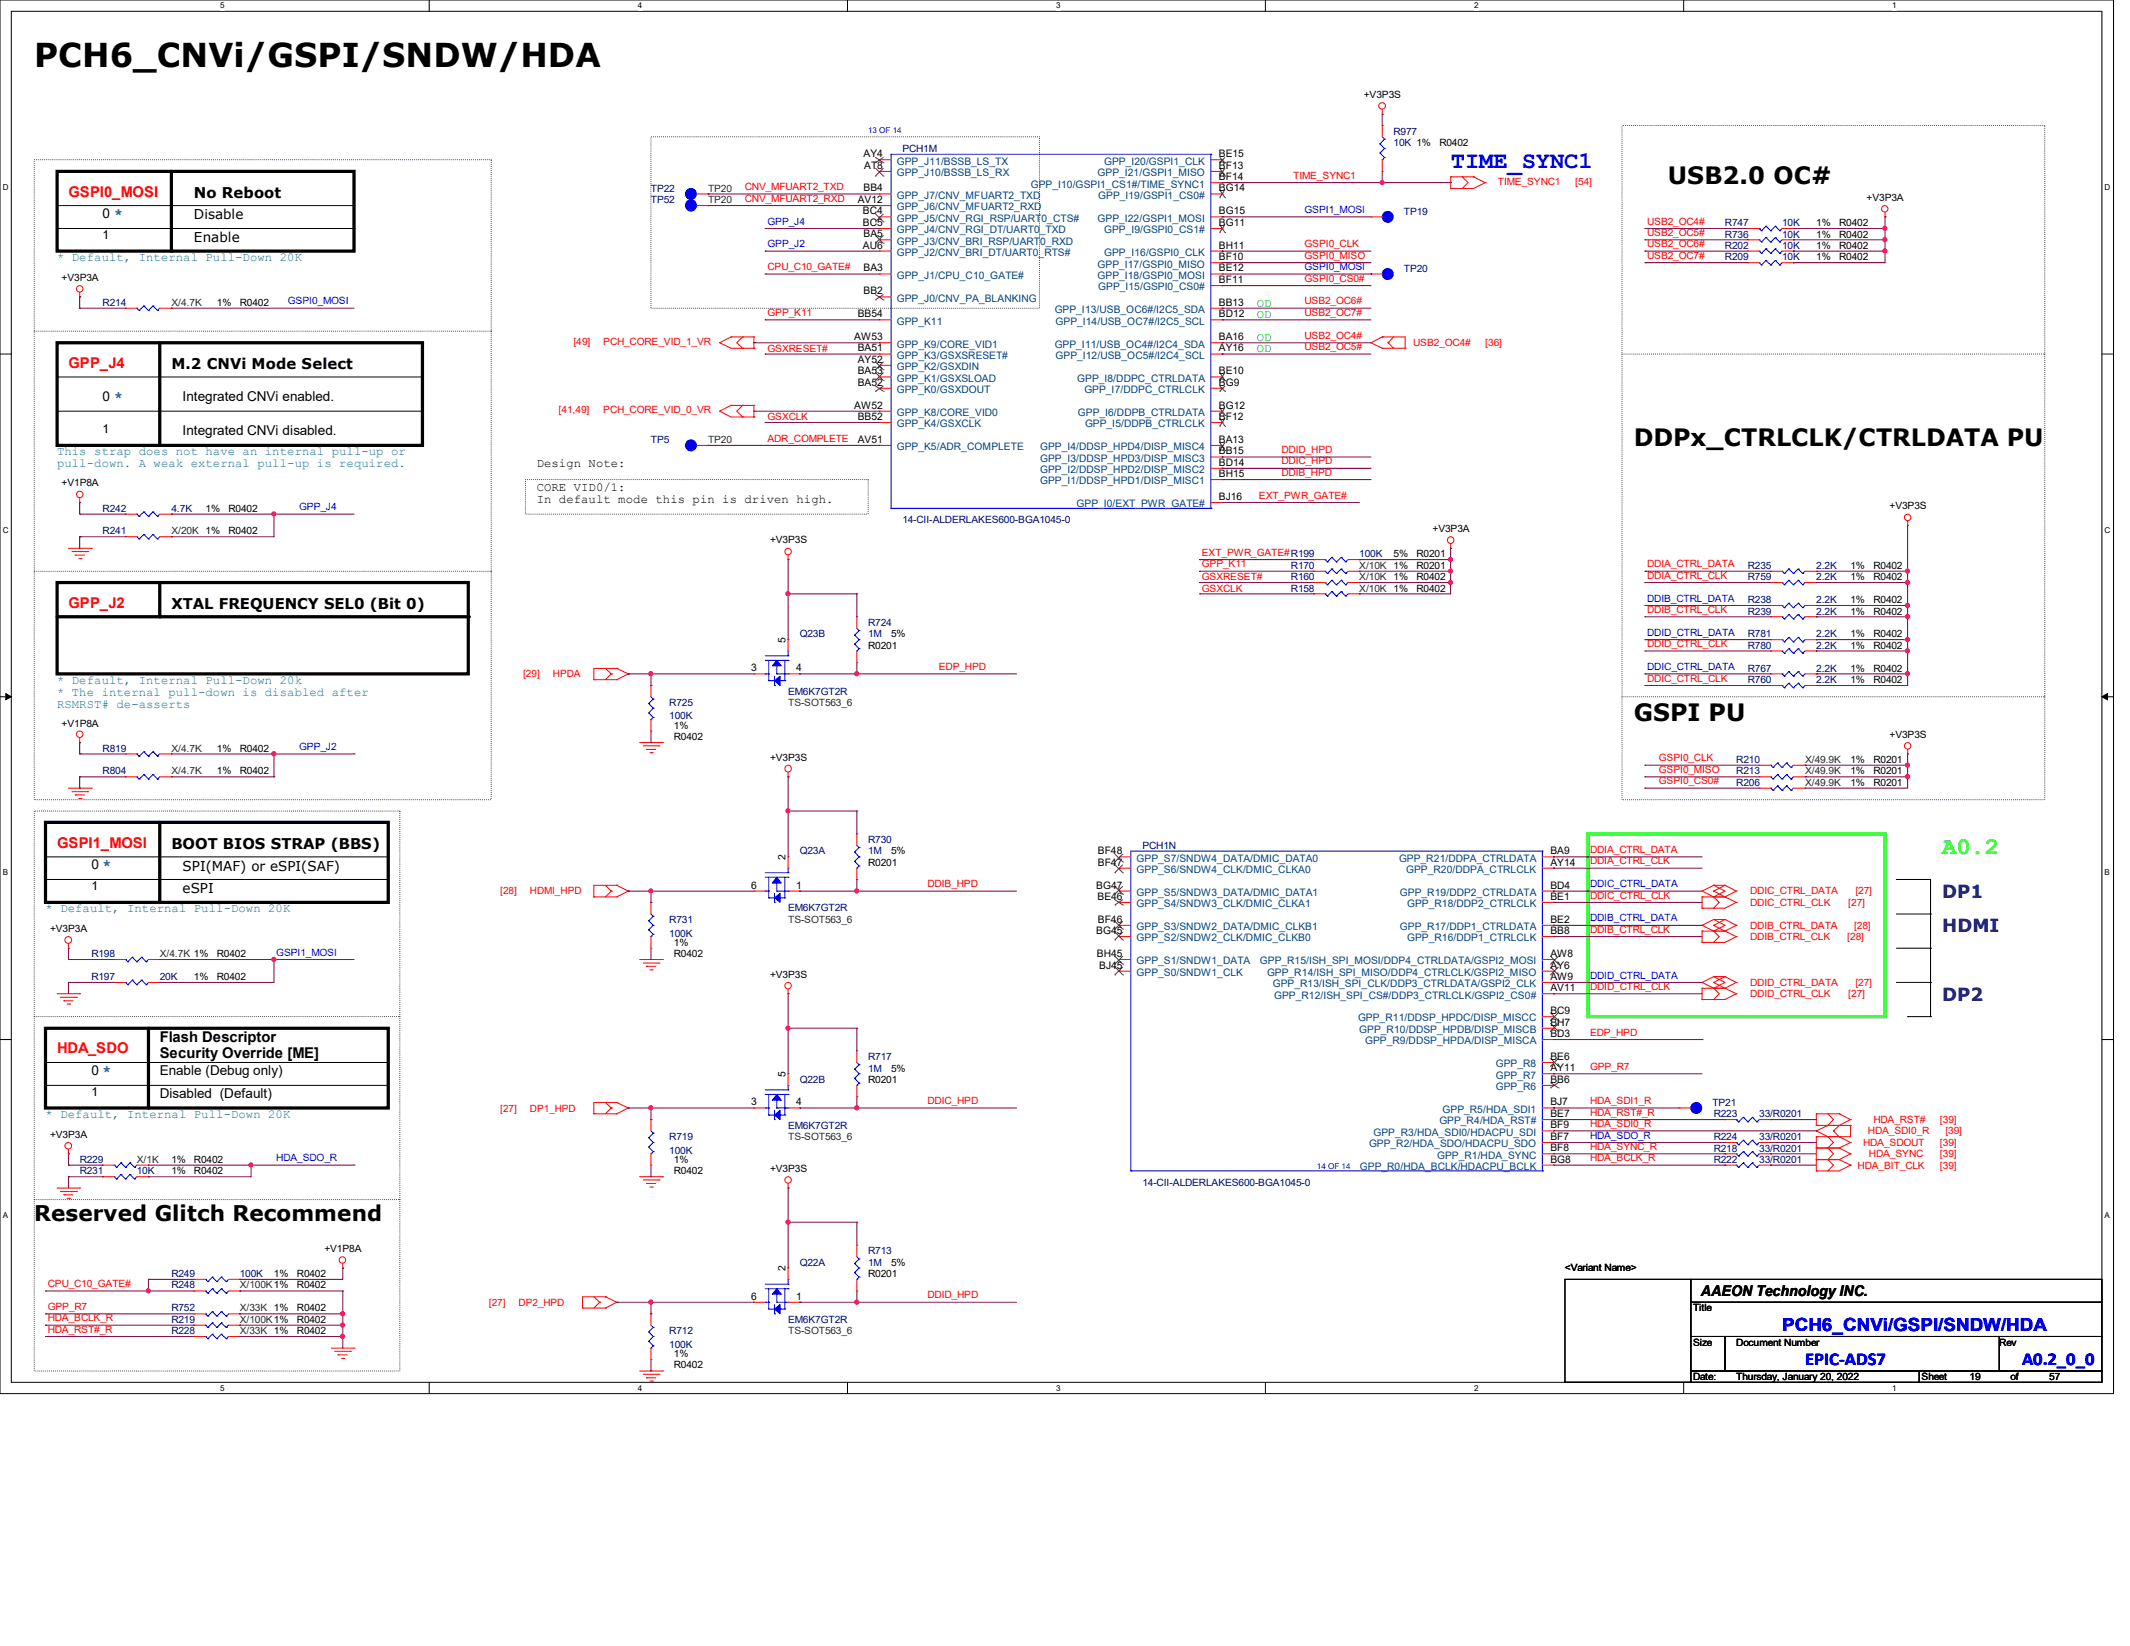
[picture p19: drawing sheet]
<svg xmlns="http://www.w3.org/2000/svg" width="279mm" height="216mm" viewBox="0 0 279 216" stroke-linecap="round" stroke-linejoin="round" font-family="sans-serif">
<defs><g id="words">
<text font-size="4.3" x="4.5" y="8.8">PCH6_CNVi/GSPI/SNDW/HDA</text>
<text font-size="3.1" fill="#00f" x="190.3" y="22.1">TIME_SYNC1</text>
<g font-size="3.1">
<text x="218.8" y="24.1">USB2.0 OC#</text>
<text x="214.3" y="58.5">DDPx_CTRLCLK/CTRLDATA PU</text>
<text x="214.3" y="94.5">GSPI PU</text>
</g>
<text font-size="3.1" fill="#0f0" x="254.8" y="112">A0.2</text>
<text font-size="2.8" x="4.5" y="160.2">Reserved Glitch Recommend</text>
<g font-size="2.4" fill="#000080">
<text x="254.8" y="117.7">DP1</text>
<text x="254.8" y="122.3">HDMI</text>
<text x="254.8" y="131.2">DP2</text>
</g>
<g font-size="2.4" fill="#00f">
<text x="233.8" y="174.5">PCH6_CNVi/GSPI/SNDW/HDA</text>
<text x="236.8" y="179.1">EPIC-ADS7</text>
<text x="265.2" y="179.1">A0.2_0_0</text>
</g>
<g font-size="1.9" fill="#f00">
<text x="9" y="25.8">GSPI0_MOSI</text>
<text x="9" y="48.3">GPP_J4</text>
<text x="9" y="79.7">GPP_J2</text>
<text x="7.5" y="111.2">GSPI1_MOSI</text>
<text x="7.5" y="138.2">HDA_SDO</text>
</g>
<g font-size="1.9">
<text x="25.4" y="25.9">No Reboot</text>
<text x="22.5" y="48.4">M.2 CNVi Mode Select</text>
<text x="22.5" y="79.8">XTAL FREQUENCY SEL0 (Bit 0)</text>
<text x="22.5" y="111.3">BOOT BIOS STRAP (BBS)</text>
<text x="21" y="136.7">Flash Descriptor</text>
<text x="21" y="138.7">Security Override [ME]</text>
<text x="223.1" y="170.1">AAEON Technology INC.</text>
</g>
<g font-size="1.8">
<text x="13.5" y="28.6">0 *</text>
<text x="25.4" y="28.8">Disable</text>
<text x="25.4" y="31.8">Enable</text>
<text x="13.5" y="52.5">0 *</text>
<text x="24" y="52.5">Integrated CNVi enabled.</text>
<text x="24" y="57">Integrated CNVi disabled.</text>
<text x="12" y="114">0 *</text>
<text x="24" y="117.2">eSPI</text>
<text x="24" y="114.2">SPI(MAF) or eSPI(SAF)</text>
<text x="12" y="141">0 *</text>
<text x="21" y="144">Disabled (Default)</text>
<text x="21" y="141">Enable (Debug only)</text>
</g>
<g font-size="1.6" fill="#0080c0">
<text x="7.5" y="34.2">* Default, Internal Pull-Down 20K</text>
<text x="7.5" y="59.7">This strap does not have an internal pull-up or</text>
<text x="7.5" y="61.3">pull-down. A weak external pull-up is required.</text>
<text x="7.5" y="89.7">* Default, Internal Pull-Down 20k</text>
<text x="7.5" y="91.3">* The internal pull-down is disabled after</text>
<text x="7.5" y="92.9">RSMRST# de-asserts</text>
<text x="6" y="119.6">* Default, Internal Pull-Down 20K</text>
<text x="6" y="146.6">* Default, Internal Pull-Down 20K</text>
</g>
<g font-size="1.6">
<text x="13.5" y="31.4">1</text>
<text x="13.5" y="56.9">1</text>
<text x="70.4" y="61.2">Design Note:</text>
<text x="70.4" y="64.4">CORE VID0/1:</text>
<text x="70.4" y="66">In default mode this pin is driven high.</text>
<text x="12" y="116.8">1</text>
<text x="12" y="143.8">1</text>
</g>
<g font-size="1.6" fill="#0f0">
<text x="164.9" y="40.2">OD</text>
<text x="164.9" y="41.7">OD</text>
<text x="164.9" y="44.7">OD</text>
<text x="164.9" y="46.2">OD</text>
</g>
<g font-size="1.4">
<text x="113.3" y="20.6">AY4</text>
<text x="113.4" y="22.1">AT8</text>
<text x="159.9" y="20.6">BE15</text>
<text x="159.9" y="22.1">BF13</text>
<text x="159.9" y="23.6">BF14</text>
<text x="112.5" y="26.6">AV12</text>
<text x="113.2" y="28.1">BC4</text>
<text x="113.2" y="29.6">BC5</text>
<text x="113.3" y="25.1">BB4</text>
<text x="159.9" y="29.6">BG11</text>
<text x="159.9" y="25.1">BG14</text>
<text x="159.9" y="28.1">BG15</text>
<text x="113.2" y="32.6">AU6</text>
<text x="113.3" y="35.6">BA3</text>
<text x="113.3" y="31.1">BA5</text>
<text x="159.9" y="35.6">BE12</text>
<text x="159.9" y="34.1">BF10</text>
<text x="159.9" y="32.6">BH11</text>
<text x="112.5" y="41.6">BB54</text>
<text x="113.3" y="38.6">BB2</text>
<text x="159.9" y="40.1">BB13</text>
<text x="159.9" y="41.6">BD12</text>
<text x="159.9" y="37.1">BF11</text>
<text x="112.1" y="44.6">AW53</text>
<text x="112.5" y="47.6">AY52</text>
<text x="112.5" y="46.1">BA51</text>
<text x="159.9" y="46.1">AY16</text>
<text x="159.9" y="44.6">BA16</text>
<text x="112.1" y="53.6">AW52</text>
<text x="112.5" y="50.6">BA52</text>
<text x="112.5" y="49.1">BA53</text>
<text x="159.9" y="49.1">BE10</text>
<text x="159.9" y="53.6">BG12</text>
<text x="159.9" y="50.6">BG9</text>
<text x="112.5" y="58.1">AV51</text>
<text x="112.5" y="55.1">BB52</text>
<text x="159.9" y="58.1">BA13</text>
<text x="159.9" y="59.6">BB15</text>
<text x="159.9" y="55.1">BF12</text>
<text x="159.9" y="61.1">BD14</text>
<text x="159.9" y="62.6">BH15</text>
<text x="159.9" y="65.6">BJ16</text>
<text x="98.6" y="88.1">3</text>
<text x="104.4" y="88.1">4</text>
<text x="144" y="113.5">BF47</text>
<text x="144" y="112.1">BF48</text>
<text x="203.4" y="113.5">AY14</text>
<text x="203.4" y="112.1">BA9</text>
<text x="98.6" y="116.5">6</text>
<text x="104.4" y="116.5">1</text>
<text x="143.8" y="116.5">BG47</text>
<text x="144" y="118">BE46</text>
<text x="203.4" y="116.5">BD4</text>
<text x="203.4" y="118">BE1</text>
<text x="143.8" y="122.5">BG45</text>
<text x="143.9" y="125.5">BH45</text>
<text x="144" y="121">BF46</text>
<text x="203.4" y="125.5">AW8</text>
<text x="203.4" y="122.5">BB8</text>
<text x="203.4" y="121">BE2</text>
<text x="144.2" y="127">BJ45</text>
<text x="203.4" y="130">AV11</text>
<text x="203.4" y="128.5">AW9</text>
<text x="203.4" y="127">AY6</text>
<text x="203.4" y="133">BC9</text>
<text x="203.4" y="136">BD3</text>
<text x="203.4" y="134.5">BH7</text>
<text x="203.4" y="140.5">AY11</text>
<text x="203.4" y="142">BB6</text>
<text x="203.4" y="139">BE6</text>
<text x="98.6" y="145">3</text>
<text x="104.4" y="145">4</text>
<text x="203.4" y="146.5">BE7</text>
<text x="203.4" y="149.5">BF7</text>
<text x="203.4" y="148">BF9</text>
<text x="203.4" y="145">BJ7</text>
<text x="203.4" y="151">BF8</text>
<text x="203.4" y="152.5">BG8</text>
<text x="98.6" y="170.5">6</text>
<text x="104.4" y="170.5">1</text>
</g>
<g font-size="1.4" fill="#004080">
<text x="117.6" y="23.1">GPP_J10/BSSB_LS_RX</text>
<text x="117.6" y="21.6">GPP_J11/BSSB_LS_TX</text>
<text x="144" y="23.1">GPP_I21/GSPI1_MISO</text>
<text x="144.8" y="21.6">GPP_I20/GSPI1_CLK</text>
<text x="117.6" y="27.6">GPP_J6/CNV_MFUART2_RXD</text>
<text x="117.6" y="26.1">GPP_J7/CNV_MFUART2_TXD</text>
<text x="117.6" y="29.1">GPP_J5/CNV_RGI_RSP/UART0_CTS#</text>
<text x="135.2" y="24.6">GPP_I10/GSPI1_CS1#/TIME_SYNC1</text>
<text x="144" y="29.1">GPP_I22/GSPI1_MOSI</text>
<text x="144.1" y="26.1">GPP_I19/GSPI1_CS0#</text>
<text x="117.6" y="33.6">GPP_J2/CNV_BRI_DT/UART0_RTS#</text>
<text x="117.6" y="32.1">GPP_J3/CNV_BRI_RSP/UART0_RXD</text>
<text x="117.6" y="30.6">GPP_J4/CNV_RGI_DT/UART0_TXD</text>
<text x="144" y="35.1">GPP_I17/GSPI0_MISO</text>
<text x="144.8" y="30.6">GPP_I9/GSPI0_CS1#</text>
<text x="144.8" y="33.6">GPP_I16/GSPI0_CLK</text>
<text x="117.6" y="36.6">GPP_J1/CPU_C10_GATE#</text>
<text x="117.6" y="39.6">GPP_J0/CNV_PA_BLANKING</text>
<text x="138.3" y="41.1">GPP_I13/USB_OC6#/I2C5_SDA</text>
<text x="144" y="36.6">GPP_I18/GSPI0_MOSI</text>
<text x="144.1" y="38.1">GPP_I15/GSPI0_CS0#</text>
<text x="117.6" y="45.6">GPP_K9/CORE_VID1</text>
<text x="117.6" y="47.1">GPP_K3/GSXSRESET#</text>
<text x="117.6" y="42.6">GPP_K11</text>
<text x="138.3" y="45.6">GPP_I11/USB_OC4#/I2C4_SDA</text>
<text x="138.5" y="47.1">GPP_I12/USB_OC5#/I2C4_SCL</text>
<text x="138.5" y="42.6">GPP_I14/USB_OC7#/I2C5_SCL</text>
<text x="117.6" y="48.6">GPP_K2/GSXDIN</text>
<text x="117.6" y="51.6">GPP_K0/GSXDOUT</text>
<text x="117.6" y="50.1">GPP_K1/GSXSLOAD</text>
<text x="141.3" y="50.1">GPP_I8/DDPC_CTRLDATA</text>
<text x="142.2" y="51.6">GPP_I7/DDPC_CTRLCLK</text>
<text x="117.6" y="59.1">GPP_K5/ADR_COMPLETE</text>
<text x="117.6" y="54.6">GPP_K8/CORE_VID0</text>
<text x="117.6" y="56">GPP_K4/GSXCLK</text>
<text x="136.4" y="59.1">GPP_I4/DDSP_HPD4/DISP_MISC4</text>
<text x="141.4" y="54.6">GPP_I6/DDPB_CTRLDATA</text>
<text x="142.3" y="56">GPP_I5/DDPB_CTRLCLK</text>
<text x="136.4" y="60.6">GPP_I3/DDSP_HPD3/DISP_MISC3</text>
<text x="136.4" y="62.1">GPP_I2/DDSP_HPD2/DISP_MISC2</text>
<text x="136.4" y="63.5">GPP_I1/DDSP_HPD1/DISP_MISC1</text>
<text x="141.2" y="66.5">GPP_I0/EXT_PWR_GATE#</text>
<text x="149.1" y="113">GPP_S7/SNDW4_DATA/DMIC_DATA0</text>
<text x="183.5" y="113">GPP_R21/DDPA_CTRLDATA</text>
<text x="149.1" y="119">GPP_S4/SNDW3_CLK/DMIC_CLKA1</text>
<text x="149.1" y="114.5">GPP_S6/SNDW4_CLK/DMIC_CLKA0</text>
<text x="149.1" y="117.5">GPP_S5/SNDW3_DATA/DMIC_DATA1</text>
<text x="183.6" y="117.5">GPP_R19/DDP2_CTRLDATA</text>
<text x="184.4" y="114.5">GPP_R20/DDPA_CTRLCLK</text>
<text x="184.6" y="119">GPP_R18/DDP2_CTRLCLK</text>
<text x="149.1" y="122">GPP_S3/SNDW2_DATA/DMIC_CLKB1</text>
<text x="149.1" y="123.5">GPP_S2/SNDW2_CLK/DMIC_CLKB0</text>
<text x="183.6" y="122">GPP_R17/DDP1_CTRLDATA</text>
<text x="184.6" y="123.5">GPP_R16/DDP1_CTRLCLK</text>
<text x="149.1" y="126.5">GPP_S1/SNDW1_DATA</text>
<text x="149.1" y="128">GPP_S0/SNDW1_CLK</text>
<text x="165.3" y="126.5">GPP_R15/ISH_SPI_MOSI/DDP4_CTRLDATA/GSPI2_MOSI</text>
<text x="166.2" y="128">GPP_R14/ISH_SPI_MISO/DDP4_CTRLCLK/GSPI2_MISO</text>
<text x="167" y="129.5">GPP_R13/ISH_SPI_CLK/DDP3_CTRLDATA/GSPI2_CLK</text>
<text x="167.1" y="131">GPP_R12/ISH_SPI_CS#/DDP3_CTRLCLK/GSPI2_CS0#</text>
<text x="178.1" y="134">GPP_R11/DDSP_HPDC/DISP_MISCC</text>
<text x="178.3" y="135.5">GPP_R10/DDSP_HPDB/DISP_MISCB</text>
<text x="179.1" y="137">GPP_R9/DDSP_HPDA/DISP_MISCA</text>
<text x="196.2" y="141.5">GPP_R7</text>
<text x="196.2" y="143">GPP_R6</text>
<text x="196.2" y="140">GPP_R8</text>
<text x="180.2" y="149">GPP_R3/HDA_SDI0/HDACPU_SDI</text>
<text x="188.8" y="147.5">GPP_R4/HDA_RST#</text>
<text x="189.2" y="146">GPP_R5/HDA_SDI1</text>
<text x="178.4" y="153.5">GPP_R0/HDA_BCLK/HDACPU_BCLK</text>
<text x="179.6" y="150.5">GPP_R2/HDA_SDO/HDACPU_SDO</text>
<text x="188.5" y="152">GPP_R1/HDA_SYNC</text>
</g>
<g font-size="1.3">
<text x="178.9" y="12.9">+V3P3S</text>
<text x="188.8" y="19.1">R0402</text>
<text x="238.3" y="29.6">1%</text>
<text x="241.3" y="29.6">R0402</text>
<text x="244.9" y="26.3">+V3P3A</text>
<text x="238.3" y="34.1">1%</text>
<text x="238.3" y="32.6">1%</text>
<text x="238.3" y="31.2">1%</text>
<text x="241.3" y="34.1">R0402</text>
<text x="241.3" y="32.6">R0402</text>
<text x="241.3" y="31.2">R0402</text>
<text x="8.1" y="36.8">+V3P3A</text>
<text x="28.4" y="40.1">1%</text>
<text x="31.5" y="40.1">R0402</text>
<text x="8.1" y="63.8">+V1P8A</text>
<text x="27" y="67.1">1%</text>
<text x="30" y="67.1">R0402</text>
<text x="30" y="70.1">R0402</text>
<text x="101" y="71.3">+V3P3S</text>
<text x="187.9" y="69.8">+V3P3A</text>
<text x="247.9" y="66.8">+V3P3S</text>
<text x="182.8" y="73.1">5%</text>
<text x="185.8" y="76.1">R0402</text>
<text x="185.8" y="77.6">R0402</text>
<text x="185.8" y="73.1">R0201</text>
<text x="185.8" y="74.6">R0201</text>
<text x="242.7" y="74.6">1%</text>
<text x="242.7" y="76.1">1%</text>
<text x="245.7" y="74.6">R0402</text>
<text x="245.7" y="76.1">R0402</text>
<text x="116.9" y="83.6">5%</text>
<text x="242.7" y="80.6">1%</text>
<text x="242.7" y="83.6">1%</text>
<text x="242.7" y="79.1">1%</text>
<text x="245.7" y="80.6">R0402</text>
<text x="245.7" y="83.6">R0402</text>
<text x="245.7" y="79.1">R0402</text>
<text x="103" y="84.3" transform="rotate(-90 103 84.3)">5</text>
<text x="113.9" y="85.1">R0201</text>
<text x="242.7" y="85.1">1%</text>
<text x="242.7" y="89.6">1%</text>
<text x="242.7" y="88.1">1%</text>
<text x="245.7" y="85.1">R0402</text>
<text x="245.7" y="89.6">R0402</text>
<text x="245.7" y="88.1">R0402</text>
<text x="8.1" y="95.3">+V1P8A</text>
<text x="88.4" y="95.6">1%</text>
<text x="28.4" y="98.6">1%</text>
<text x="28.4" y="101.6">1%</text>
<text x="31.5" y="98.6">R0402</text>
<text x="31.5" y="101.6">R0402</text>
<text x="88.4" y="97.1">R0402</text>
<text x="101" y="99.8">+V3P3S</text>
<text x="242.7" y="100.1">1%</text>
<text x="242.7" y="101.6">1%</text>
<text x="245.7" y="100.1">R0201</text>
<text x="245.7" y="101.6">R0201</text>
<text x="247.9" y="96.8">+V3P3S</text>
<text x="242.7" y="103.1">1%</text>
<text x="245.7" y="103.1">R0201</text>
<text x="103" y="112.8" transform="rotate(-90 103 112.8)">2</text>
<text x="113.9" y="113.6">R0201</text>
<text x="116.9" y="112.1">5%</text>
<text x="6.6" y="122.3">+V3P3A</text>
<text x="28.4" y="125.6">R0402</text>
<text x="88.4" y="124">1%</text>
<text x="88.4" y="125.6">R0402</text>
<text x="25.4" y="128.6">1%</text>
<text x="28.4" y="128.6">R0402</text>
<text x="101" y="128.3">+V3P3S</text>
<text x="103" y="141.3" transform="rotate(-90 103 141.3)">5</text>
<text x="113.9" y="142">R0201</text>
<text x="116.9" y="140.5">5%</text>
<text x="6.6" y="149.2">+V3P3A</text>
<text x="22.5" y="152.5">1%</text>
<text x="22.5" y="154">1%</text>
<text x="25.4" y="152.5">R0402</text>
<text x="25.4" y="154">R0402</text>
<text x="88.4" y="152.5">1%</text>
<text x="88.4" y="154">R0402</text>
<text x="101" y="153.7">+V3P3S</text>
<text x="35.9" y="167.5">1%</text>
<text x="38.9" y="167.5">R0402</text>
<text x="42.5" y="164.2">+V1P8A</text>
<text x="103" y="166.8" transform="rotate(-90 103 166.8)">2</text>
<text x="113.9" y="167.5">R0201</text>
<text x="116.9" y="166">5%</text>
<text x="205.3" y="166.8">&lt;Variant Name&gt;</text>
<text x="38.9" y="173.5">R0402</text>
<text x="38.9" y="172">R0402</text>
<text x="38.9" y="169">R0402</text>
<text x="222.1" y="172">Title</text>
<text x="38.9" y="175">R0402</text>
<text x="88.4" y="178">1%</text>
<text x="88.4" y="179.5">R0402</text>
<text x="222.1" y="176.5">Size</text>
<text x="227.8" y="176.5">Document Number</text>
<text x="262.3" y="176.5">Rev</text>
<text x="222.1" y="181">Date:</text>
<text x="227.8" y="181">Thursday, January 20, 2022</text>
<text x="252.1" y="181">Sheet</text>
<text x="258.4" y="181">19</text>
<text x="263.7" y="181">of</text>
<text x="268.8" y="181">57</text>
</g>
<g font-size="1.3" fill="#000080">
<text x="182.8" y="17.7">R977</text>
<text x="118.4" y="19.9">PCH1M</text>
<text x="182.8" y="19.1">10K 1%</text>
<text x="85.4" y="26.6">TP52</text>
<text x="85.4" y="25.1">TP22</text>
<text x="184.1" y="28.2">TP19</text>
<text x="226.3" y="29.6">R747</text>
<text x="233.8" y="29.6">10K</text>
<text x="184.1" y="35.6">TP20</text>
<text x="226.3" y="34.1">R209</text>
<text x="226.3" y="32.6">R202</text>
<text x="226.3" y="31.2">R736</text>
<text x="233.8" y="34.1">10K</text>
<text x="233.8" y="32.6">10K</text>
<text x="233.8" y="31.2">10K</text>
<text x="13.5" y="40.1">R214</text>
<text x="85.4" y="58.1">TP5</text>
<text x="13.5" y="67.1">R242</text>
<text x="13.5" y="70.1">R241</text>
<text x="22.5" y="67.1">4.7K</text>
<text x="118.4" y="68.6">14-CII-ALDERLAKES600-BGA1045-0</text>
<text x="169.3" y="76.1">R160</text>
<text x="169.3" y="77.6">R158</text>
<text x="169.3" y="74.6">R170</text>
<text x="178.3" y="73.1">100K</text>
<text x="229.3" y="74.6">R235</text>
<text x="229.3" y="76.1">R759</text>
<text x="238.3" y="74.6">2.2K</text>
<text x="238.3" y="76.1">2.2K</text>
<text x="104.9" y="83.6">Q23B</text>
<text x="113.9" y="82.1">R724</text>
<text x="113.9" y="83.6">1M</text>
<text x="229.3" y="80.6">R239</text>
<text x="229.3" y="83.6">R781</text>
<text x="229.3" y="79.1">R238</text>
<text x="238.3" y="80.6">2.2K</text>
<text x="238.3" y="83.6">2.2K</text>
<text x="238.3" y="79.1">2.2K</text>
<text x="229.3" y="85.1">R780</text>
<text x="229.3" y="89.6">R760</text>
<text x="229.3" y="88.1">R767</text>
<text x="238.3" y="85.1">2.2K</text>
<text x="238.3" y="89.6">2.2K</text>
<text x="238.3" y="88.1">2.2K</text>
<text x="87.8" y="92.6">R725</text>
<text x="87.8" y="94.4">100K</text>
<text x="103.4" y="91.1">EM6K7GT2R</text>
<text x="13.5" y="98.6">R819</text>
<text x="13.5" y="101.6">R804</text>
<text x="227.8" y="100.1">R210</text>
<text x="227.8" y="101.6">R213</text>
<text x="227.8" y="103.1">R206</text>
<text x="104.9" y="112.1">Q23A</text>
<text x="113.9" y="110.6">R730</text>
<text x="113.9" y="112.1">1M</text>
<text x="149.9" y="111.3">PCH1N</text>
<text x="103.4" y="119.5">EM6K7GT2R</text>
<text x="12" y="125.6">R198</text>
<text x="87.8" y="121.1">R731</text>
<text x="87.8" y="122.9">100K</text>
<text x="12" y="128.6">R197</text>
<text x="21" y="128.6">20K</text>
<text x="104.9" y="142">Q22B</text>
<text x="113.9" y="139">R717</text>
<text x="113.9" y="140.5">1M</text>
<text x="87.8" y="149.5">R719</text>
<text x="103.4" y="148">EM6K7GT2R</text>
<text x="224.6" y="145">TP21</text>
<text x="224.8" y="149.5">R224</text>
<text x="224.8" y="146.5">R223</text>
<text x="230.8" y="149.5">33/R0201</text>
<text x="230.8" y="146.5">33/R0201</text>
<text x="10.5" y="152.5">R229</text>
<text x="10.5" y="154">R231</text>
<text x="17.9" y="154">10K</text>
<text x="87.8" y="151.3">100K</text>
<text x="149.9" y="155.5">14-CII-ALDERLAKES600-BGA1045-0</text>
<text x="224.8" y="152.5">R222</text>
<text x="224.8" y="151">R218</text>
<text x="230.8" y="152.5">33/R0201</text>
<text x="230.8" y="151">33/R0201</text>
<text x="22.5" y="167.5">R249</text>
<text x="31.5" y="167.5">100K</text>
<text x="104.9" y="166">Q22A</text>
<text x="113.9" y="164.5">R713</text>
<text x="113.9" y="166">1M</text>
<text x="22.5" y="173.5">R219</text>
<text x="22.5" y="172">R752</text>
<text x="22.5" y="169">R248</text>
<text x="103.4" y="173.5">EM6K7GT2R</text>
<text x="22.5" y="175">R228</text>
<text x="87.8" y="175">R712</text>
<text x="87.8" y="176.8">100K</text>
</g>
<g font-size="1.3" fill="#f00">
<text x="169.6" y="23.5">TIME_SYNC1</text>
<text x="97.7" y="24.9">CNV_MFUART2_TXD</text>
<text x="97.7" y="26.5">CNV_MFUART2_RXD</text>
<text x="196.5" y="24.3">TIME_SYNC1</text>
<text x="206.6" y="24.3">[54]</text>
<text x="216.1" y="29.5">USB2_OC4#</text>
<text x="100.7" y="35.4">CPU_C10_GATE#</text>
<text x="171.1" y="32.4">GSPI0_CLK</text>
<text x="171.1" y="34">GSPI0_MISO</text>
<text x="216.1" y="30.9">USB2_OC5#</text>
<text x="216.1" y="32.4">USB2_OC6#</text>
<text x="216.1" y="34">USB2_OC7#</text>
<text x="100.7" y="41.4">GPP_K11</text>
<text x="171.1" y="39.9">USB2_OC6#</text>
<text x="171.1" y="41.4">USB2_OC7#</text>
<text x="171.1" y="37">GSPI0_CS0#</text>
<text x="75.2" y="45.2">[49]</text>
<text x="79.1" y="45.2">PCH_CORE_VID_1_VR</text>
<text x="100.7" y="46.1">GSXRESET#</text>
<text x="171.1" y="44.5">USB2_OC4#</text>
<text x="171.1" y="45.9">USB2_OC5#</text>
<text x="185.4" y="45.4">USB2_OC4#</text>
<text x="194.8" y="45.4">[36]</text>
<text x="73.3" y="54.2">[41,49]</text>
<text x="79.1" y="54.2">PCH_CORE_VID_0_VR</text>
<text x="100.7" y="57.9">ADR_COMPLETE</text>
<text x="100.7" y="55.1">GSXCLK</text>
<text x="168.1" y="59.4">DDID_HPD</text>
<text x="165.1" y="65.4">EXT_PWR_GATE#</text>
<text x="168.1" y="62.4">DDIB_HPD</text>
<text x="168.1" y="60.9">DDIC_HPD</text>
<text x="157.6" y="74.4">GPP_K11</text>
<text x="157.6" y="72.9">EXT_PWR_GATE#R199</text>
<text x="157.6" y="76.1">GSXRESET#</text>
<text x="157.6" y="77.6">GSXCLK</text>
<text x="216.1" y="74.4">DDIA_CTRL_DATA</text>
<text x="216.1" y="75.9">DDIA_CTRL_CLK</text>
<text x="216.1" y="80.4">DDIB_CTRL_CLK</text>
<text x="68.6" y="88.9">[29]</text>
<text x="72.5" y="88.9">HPDA</text>
<text x="123.1" y="87.9">EDP_HPD</text>
<text x="216.1" y="89.4">DDIC_CTRL_CLK</text>
<text x="216.1" y="84.9">DDID_CTRL_CLK</text>
<text x="217.6" y="99.9">GSPI0_CLK</text>
<text x="217.6" y="101.4">GSPI0_MISO</text>
<text x="217.6" y="102.9">GSPI0_CS0#</text>
<text x="208.6" y="111.9">DDIA_CTRL_DATA</text>
<text x="208.6" y="113.4">DDIA_CTRL_CLK</text>
<text x="65.6" y="117.3">[28]</text>
<text x="69.5" y="117.3">HDMI_HPD</text>
<text x="121.7" y="116.4">DDIB_HPD</text>
<text x="208.6" y="117.9">DDIC_CTRL_CLK</text>
<text x="229.6" y="117.3">DDIC_CTRL_DATA</text>
<text x="229.6" y="118.8">DDIC_CTRL_CLK</text>
<text x="242.4" y="118.8">[27]</text>
<text x="243.4" y="117.3">[27]</text>
<text x="208.6" y="122.3">DDIB_CTRL_CLK</text>
<text x="229.6" y="121.8">DDIB_CTRL_DATA</text>
<text x="229.6" y="123.3">DDIB_CTRL_CLK</text>
<text x="242.3" y="123.3">[28]</text>
<text x="243.2" y="121.8">[28]</text>
<text x="208.6" y="129.8">DDID_CTRL_CLK</text>
<text x="229.6" y="129.3">DDID_CTRL_DATA</text>
<text x="229.6" y="130.8">DDID_CTRL_CLK</text>
<text x="242.4" y="130.8">[27]</text>
<text x="243.4" y="129.3">[27]</text>
<text x="208.6" y="135.8">EDP_HPD</text>
<text x="208.6" y="140.3">GPP_R7</text>
<text x="65.6" y="145.8">[27]</text>
<text x="69.5" y="145.8">DP1_HPD</text>
<text x="121.7" y="144.8">DDIC_HPD</text>
<text x="208.6" y="144.8">HDA_SDI1_R</text>
<text x="208.6" y="146.3">HDA_RST#_R</text>
<text x="208.6" y="147.8">HDA_SDI0_R</text>
<text x="245" y="148.8">HDA_SDI0_R</text>
<text x="245.7" y="147.3">HDA_RST#</text>
<text x="254.5" y="147.3">[39]</text>
<text x="255.2" y="148.8">[39]</text>
<text x="208.6" y="150.8">HDA_SYNC_R</text>
<text x="208.6" y="152.3">HDA_BCLK_R</text>
<text x="243.7" y="153.3">HDA_BIT_CLK</text>
<text x="244.4" y="150.3">HDA_SDOUT</text>
<text x="245.2" y="151.8">HDA_SYNC</text>
<text x="254.5" y="153.3">[39]</text>
<text x="254.5" y="151.8">[39]</text>
<text x="254.5" y="150.3">[39]</text>
<text x="6.3" y="173.3">HDA_BCLK_R</text>
<text x="6.3" y="171.8">GPP_R7</text>
<text x="6.3" y="168.8">CPU_C10_GATE#</text>
<text x="64.1" y="171.3">[27]</text>
<text x="68" y="171.3">DP2_HPD</text>
<text x="121.7" y="170.3">DDID_HPD</text>
<text x="6.3" y="174.8">HDA_RST#_R</text>
</g>
<g font-size="1.3" fill="#008000">
<text x="92.9" y="26.6">TP20</text>
<text x="92.9" y="25.1">TP20</text>
<text x="22.5" y="40.1">X/4.7K</text>
<text x="92.9" y="58.1">TP20</text>
<text x="22.5" y="70.1">X/20K 1%</text>
<text x="178.3" y="76.1">X/10K 1%</text>
<text x="178.3" y="77.6">X/10K 1%</text>
<text x="178.3" y="74.6">X/10K 1%</text>
<text x="103.4" y="92.6">TS-SOT563_6</text>
<text x="22.5" y="98.6">X/4.7K</text>
<text x="22.5" y="101.6">X/4.7K</text>
<text x="236.8" y="100.1">X/49.9K</text>
<text x="236.8" y="101.6">X/49.9K</text>
<text x="236.8" y="103.1">X/49.9K</text>
<text x="21" y="125.6">X/4.7K 1%</text>
<text x="103.4" y="121.1">TS-SOT563_6</text>
<text x="103.4" y="149.5">TS-SOT563_6</text>
<text x="17.9" y="152.5">X/1K</text>
<text x="31.5" y="173.5">X/100K1%</text>
<text x="31.5" y="172">X/33K 1%</text>
<text x="31.5" y="169">X/100K1%</text>
<text x="31.5" y="175">X/33K 1%</text>
<text x="103.4" y="175">TS-SOT563_6</text>
</g>
<g font-size="1.3" fill="#00f">
<text x="100.7" y="29.5">GPP_J4</text>
<text x="171.1" y="27.9">GSPI1_MOSI</text>
<text x="100.7" y="32.4">GPP_J2</text>
<text x="171.1" y="35.4">GSPI0_MOSI</text>
<text x="37.8" y="39.9">GSPI0_MOSI</text>
<text x="39.2" y="66.9">GPP_J4</text>
<text x="216.1" y="78.9">DDIB_CTRL_DATA</text>
<text x="216.1" y="83.4">DDID_CTRL_DATA</text>
<text x="216.1" y="87.9">DDIC_CTRL_DATA</text>
<text x="39.2" y="98.4">GPP_J2</text>
<text x="208.6" y="116.4">DDIC_CTRL_DATA</text>
<text x="36.2" y="125.3">GSPI1_MOSI</text>
<text x="208.6" y="120.9">DDIB_CTRL_DATA</text>
<text x="208.6" y="128.4">DDID_CTRL_DATA</text>
<text x="208.6" y="149.4">HDA_SDO_R</text>
<text x="36.2" y="152.3">HDA_SDO_R</text>
</g>
<g font-size="1.1">
<text x="28.9" y="1.1">5</text>
<text x="83.7" y="1.1">4</text>
<text x="138.5" y="1.1">3</text>
<text x="193.4" y="1.1">2</text>
<text x="248.2" y="1.1">1</text>
<text x=".4" y="24.9">D</text>
<text x="276.1" y="24.9">D</text>
<text x=".4" y="69.9">C</text>
<text x="276.1" y="69.9">C</text>
<text x=".4" y="114.8">B</text>
<text x="276.1" y="114.8">B</text>
<text x=".4" y="159.8">A</text>
<text x="276.1" y="159.8">A</text>
<text x="28.9" y="182.5">5</text>
<text x="83.7" y="182.5">4</text>
<text x="138.5" y="182.5">3</text>
<text x="193.4" y="182.5">2</text>
<text x="248.2" y="182.5">1</text>
</g>
<g font-size="1.1" fill="#00f">
<text x="113.9" y="17.4">13 OF 14</text>
<text x="172.7" y="153.4">14 OF 14</text>
</g>
</g></defs>
<path d="M0 0h277.2v182.8h-277.2zM1.5 1.5h274.2v179.8h-274.2z" fill="none" stroke="#000" stroke-width=".13"/>
<g fill="#fff">
<path d="M28.9 .2h.6v1.2h-.6z"/>
<path d="M28.9 181.5h.6v1.2h-.6z"/>
</g>
<path d="M56.3 0v1.5M56.3 181.3v1.5" fill="none" stroke="#000" stroke-width=".13"/>
<g fill="#fff">
<path d="M83.7 .2h.6v1.2h-.6z"/>
<path d="M83.7 181.5h.6v1.2h-.6z"/>
</g>
<path d="M111.2 0v1.5M111.2 181.3v1.5" fill="none" stroke="#000" stroke-width=".13"/>
<g fill="#fff">
<path d="M138.6 .2h.5v1.2h-.5z"/>
<path d="M138.6 181.5h.5v1.2h-.5z"/>
</g>
<path d="M166 0v1.5M166 181.3v1.5" fill="none" stroke="#000" stroke-width=".13"/>
<g fill="#fff">
<path d="M193.4 .2h.6v1.2h-.6z"/>
<path d="M193.4 181.5h.6v1.2h-.6z"/>
</g>
<path d="M220.9 0v1.5M220.9 181.3v1.5" fill="none" stroke="#000" stroke-width=".13"/>
<g fill="#fff">
<path d="M248.2 .2h.6v1.2h-.6z"/>
<path d="M248.2 181.5h.6v1.2h-.6z"/>
<path d="M.4 24h.7v1.1h-.7z"/>
<path d="M276.1 24h.8v1.1h-.8z"/>
<path d="M.4 68.9h.7v1.2h-.7z"/>
<path d="M276.1 68.9h.8v1.2h-.8z"/>
</g>
<path d="M0 46.4h1.5M275.7 46.4h1.5" fill="none" stroke="#000" stroke-width=".13"/>
<g fill="#fff">
<path d="M.4 113.9h.7v1.2h-.7z"/>
<path d="M276.1 113.9h.7v1.2h-.7z"/>
</g>
<path d="M0 91.4h1.5M275.7 91.4h1.5" fill="none" stroke="#000" stroke-width=".13"/>
<path d="M.8 91l.7 .4-.7 .4zM275.7 91.4l.7-.4v.8z" fill="#000" stroke="#000" stroke-width=".13"/>
<g fill="#fff">
<path d="M.4 158.8h.7v1.2h-.7z"/>
<path d="M276.1 158.8h.7v1.2h-.7z"/>
</g>
<g fill="none" stroke="#000" stroke-width=".13">
<path d="M7.5 30h38.9M7.5 27h38.9M46.4 30h.1M46.4 27h.1M7.5 53.9h47.9M7.5 49.4h47.9M55.4 53.9h.1M55.4 49.4h.1M6 115.4h44.9M6 112.4h44.9M50.9 115.4h.1M50.9 112.4h.1"/>
<path d="M248.8 115.4h.1M248.8 115.4h4.4v17.9M248.8 119.9h4.4M253.2 119.9h.1M0 136.4h1.5M6 139.4h44.9M50.9 139.4h.1M248.8 124.4h4.4M248.8 128.9h4.4M250.2 133.3h.1M250.2 133.3h3M253.2 133.3h.1"/>
<path d="M253.2 124.4h.1M253.2 128.9h.1M275.7 136.4h1.5M6 142.4h44.9M6 145.3h44.9M50.9 142.4h.1M50.9 145.3h.1M205.3 167.8h16.5v13.5h-16.5zM221.8 167.8h53.9v3h-53.9zM221.8 170.8h53.9v4.5h-53.9zM221.8 175.3h4.5v4.5h-4.5zM221.8 179.8h30v1.5h-30z"/>
<path d="M226.3 175.3h36v4.5h-36zM251.8 179.8h23.9v1.5h-23.9zM262.3 175.3h13.4v4.5h-13.4z"/>
</g>
<path d="M7.5 22.5h38.9v10.4h-38.9zM22.5 22.5v10.4M7.5 45h47.9v13.4h-47.9zM21 45v13.4M7.5 76.4h53.9v12h-53.9zM21 76.4v4.5M7.5 80.9h53.9M6 107.9h44.9v10.5h-44.9zM21 107.9v10.5M6 134.9h44.9v10.4h-44.9zM19.5 134.9v10.4" fill="none" stroke="#000" stroke-width=".42"/>
<g fill="#000">
<circle cx="22.5" cy="32.9" r=".21"/>
<circle cx="21" cy="58.4" r=".21"/>
<circle cx="21" cy="80.9" r=".21"/>
<circle cx="61.4" cy="80.9" r=".21"/>
<circle cx="21" cy="118.4" r=".21"/>
<circle cx="19.5" cy="145.3" r=".21"/>
</g>
<g fill="none" stroke="#000" stroke-width=".13" stroke-dasharray="0 .3">
<path d="M85.4 17.9h51v22.5h-51zM212.8 16.5h55.4v88.4h-55.4zM4.5 21h59.9v83.9h-59.9zM4.5 43.4h59.9M64.4 43.4h.1M212.8 46.4h55.4M268.2 46.4h.1M4.5 74.9h59.9M64.4 74.9h.1M68.9 62.9h45v4.5h-45zM212.8 91.4h55.4M268.2 91.4h.1"/>
<path d="M4.5 106.4h48v73.4h-48zM4.5 133.3h48M52.5 133.3h.1M4.5 157.4h48M52.5 157.4h.1"/>
</g>
<path d="M208.3 109.4h39v23.9h-39z" fill="none" stroke="#0f0" stroke-width=".42"/>
<g fill="none" stroke="#f00" stroke-width=".13">
<path d="M181.3 15h.1M181.3 16.5h.1M181.3 14.4v.6M181.3 16.5v1.4M10.5 38.9h.1M10.5 38.4v.5M91.4 27h1.5M91.4 25.4h1.5M92.9 27h.1M92.9 25.4h.1M115.4 22.5h.1M115.4 32.9h.1"/>
<path d="M115.4 27h.1M115.4 21h.1M115.4 35.9h.1M115.4 31.5h.1M115.4 38.9h.1M115.4 25.4h.1M115.4 28.4h.1M115.4 30h.1M115.4 35.9h1.5M115.4 22.5h1.5M115.4 32.9h1.5M115.4 27h1.5"/>
<path d="M115.4 21h1.5M115.4 31.5h1.5M115.4 38.9h1.5M115.4 25.4h1.5M115.4 28.4h1.5M115.4 30h1.5M158.8 35.9h1.5M158.8 22.5h1.5M158.8 32.9h1.5M158.8 21h1.5M158.8 25.4h1.5M158.8 28.4h1.5"/>
<path d="M158.8 30h1.5M158.8 34.5h1.5M158.8 37.5h1.5M158.8 24h1.5M160.3 35.9h.1M160.3 21h.1M160.3 34.5h.1M160.3 37.5h.1M160.3 22.5h.1M160.3 24h.1M160.3 30h.1M160.3 25.4h.1"/>
<path d="M160.3 28.4h.1M160.3 32.9h.1M179.8 35.9h.1M179.8 28.4h.1M179.8 35.9h1.5M179.8 28.4h1.5M181.3 22.5h.1M181.3 21v1.5M190.3 24.7h.1M190.3 23.2h.1M190.3 23.2v1.5M190.3 23.2h3"/>
<path d="M191.8 24.7h.1M191.8 23.2h.1M191.8 23.2l.8 .8-.8 .7M193.3 23.2h.1M193.3 23.2l1.5 .8M194.8 24h.1M194.8 24l-1.5 .7h-3M229.3 34.5h.1M229.3 32.9h.1M229.3 31.5h.1M229.3 30h.1M229.3 32.9h1.5"/>
<path d="M229.3 31.5h1.5M229.3 30h1.5M229.3 34.5h1.5M233.8 32.9h1.4M233.8 31.5h1.4M233.8 30h1.4M233.8 34.5h1.4M235.2 34.5h.1M235.2 32.9h.1M235.2 31.5h.1M235.2 30h.1M247.3 28.4h.1"/>
<path d="M247.3 27.9v.5M16.5 40.4h.1M16.5 40.4h1.4M21 40.4h1.5M22.5 40.4h.1M91.4 58.4h1.5M92.9 58.4h.1M94.4 53.9h.1M94.4 45h.1M94.4 45l1.5 .7h3M94.4 53.9l1.5 .8h3M95.9 53.2h.1"/>
<path d="M95.9 44.2h.1M95.9 44.2h3M95.9 53.2l-1.5 .7M95.9 53.2h3M95.9 44.2l-1.5 .8M97.4 54.7h.1M97.4 53.2h.1M97.4 45.7h.1M97.4 44.2h.1M97.4 53.2l-.8 .7 .8 .8M97.4 44.2l-.8 .8 .8 .7M98.9 54.7h.1"/>
<path d="M98.9 53.2h.1M98.9 45.7h.1M98.9 44.2h.1M98.9 44.2v1.5M98.9 53.2v1.5M115.4 58.4h.1M115.4 53.9h.1M115.4 45h.1M115.4 47.9h.1M115.4 46.4h.1M115.4 50.9h.1M115.4 49.4h.1"/>
<path d="M115.4 55.4h.1M115.4 42h.1M115.4 58.4h1.5M115.4 53.9h1.5M115.4 45h1.5M115.4 46.4h1.5M115.4 47.9h1.5M115.4 50.9h1.5M115.4 49.4h1.5M115.4 55.4h1.5M115.4 42h1.5M158.8 58.4h1.5"/>
<path d="M158.8 53.9h1.5M158.8 45h1.5M158.8 46.4h1.5M158.8 50.9h1.5M158.8 49.4h1.5M158.8 40.4h1.5M158.8 59.9h1.5M158.8 55.4h1.5M158.8 42h1.5M160.3 46.4h.1M160.3 58.4h.1M160.3 45h.1"/>
<path d="M160.3 40.4h.1M160.3 59.9h.1M160.3 42h.1M160.3 49.4h.1M160.3 55.4h.1M160.3 53.9h.1M160.3 50.9h.1M179.8 45h.1M179.8 45l1.5 .7M181.3 44.2h.1M181.3 45.7h.1M181.3 44.2h3v1.5"/>
<path d="M181.3 45.7h3M181.3 44.2l-1.5 .8M182.1 45h.1M182.1 45l.7 .7M182.8 44.2l-.7 .8M184.3 45.7h.1M9 71.9h3M9.4 72.3h2.1M9.9 72.8h.1M9.9 72.8h1.2M10.3 73.3h.3M10.5 65.9h.1"/>
<path d="M10.5 65.3v.6M10.6 73.3h.1M11.5 72.3h.1M12 71.9h.1M16.5 67.4h.1M16.5 70.4h.1M16.5 67.4h1.4M16.5 70.4h1.4M21 67.4h1.5M21 70.4h1.5M22.5 67.4h.1M22.5 70.4h.1"/>
<path d="M103.4 73.4h.1M103.4 72.8v.6M158.8 61.4h1.5M158.8 62.9h1.5M158.8 65.9h1.5M160.3 61.4h.1M160.3 62.9h.1M160.3 65.9h.1M172.3 76.4h.1M172.3 77.9h.1M172.3 73.4h.1M172.3 74.9h.1"/>
<path d="M172.3 76.4h1.5M172.3 74.9h1.5M172.3 77.9h1.5M172.3 73.4h1.5M176.8 76.4h1.5M176.8 74.9h1.5M176.8 77.9h1.5M176.8 73.4h1.5M178.3 76.4h.1M178.3 77.9h.1M178.3 73.4h.1M178.3 74.9h.1"/>
<path d="M190.3 71.9h.1M190.3 71.3v.6M232.3 74.9h.1M232.3 76.4h.1M232.3 79.4h.1M232.3 76.4h1.5M232.3 74.9h1.5M232.3 79.4h1.5M236.8 76.4h1.5M236.8 74.9h1.5M236.8 79.4h1.5M238.3 74.9h.1"/>
<path d="M238.3 76.4h.1M238.3 79.4h.1M250.2 68.9h.1M250.2 68.3v.6M10.5 97.4h.1M10.5 96.8v.6M16.5 98.9h.1M16.5 98.9h1.4M21 98.9h1.5M22.5 98.9h.1M77.9 89.2h.1M77.9 89.2h3"/>
<path d="M79.4 87.7l.8 .7M80.2 88.4h.1M80.2 88.4l-.8 .8M80.9 87.7h.1M80.9 89.2h.1M80.9 87.7h-3v1.5M80.9 87.7l1.5 .7M82.4 88.4h.1M82.4 88.4l-1.5 .8M83.9 97.4h3M84.4 97.8h2M84.8 98.3h.1"/>
<path d="M84.8 98.3h1.2M85.3 98.7h.3M85.4 89.9h.1M85.4 95.9h.1M85.4 89.9v1.5M85.4 94.4v1.5M85.6 98.7h.1M86.4 97.8h.1M86.9 97.4h.1M98.9 88.4h.1M98.9 88.4h1.5M103.4 83.9h.1"/>
<path d="M103.4 83.9v1.5M103.4 88.4h1.5M104.9 88.4h.1M112.4 80.9h.1M112.4 86.9h.1M112.4 80.9v1.5M112.4 85.4v1.5M232.3 80.9h.1M232.3 85.4h.1M232.3 89.9h.1M232.3 83.9h.1M232.3 88.4h.1"/>
<path d="M232.3 80.9h1.5M232.3 85.4h1.5M232.3 89.9h1.5M232.3 83.9h1.5M232.3 88.4h1.5M236.8 80.9h1.5M236.8 85.4h1.5M236.8 89.9h1.5M236.8 83.9h1.5M236.8 88.4h1.5M238.3 80.9h.1M238.3 85.4h.1"/>
<path d="M238.3 89.9h.1M238.3 83.9h.1M238.3 88.4h.1M250.2 98.9h.1M250.2 98.3v.6M9 103.4h3M9.4 103.8h2.1M9.9 104.3h.1M9.9 104.3h1.2M10.3 104.7h.3M10.6 104.7h.1M11.5 103.8h.1"/>
<path d="M12 103.4h.1M16.5 101.9h.1M16.5 101.9h1.4M21 101.9h1.5M22.5 101.9h.1M77.9 117.6h.1M77.9 117.6h3M79.4 116.1l.8 .8M80.2 116.9h.1M80.2 116.9l-.8 .7M80.9 116.1h.1M80.9 117.6h.1"/>
<path d="M80.9 116.1h-3v1.5M80.9 116.1l1.5 .8M82.4 116.9h.1M82.4 116.9l-1.5 .7M85.4 118.4h.1M85.4 118.4v1.5M98.9 116.9h.1M98.9 116.9h1.5M103.4 101.9h.1M103.4 112.4h.1M103.4 101.3v.6M103.4 112.4v1.5"/>
<path d="M103.4 116.9h1.5M104.9 116.9h.1M112.4 109.4h.1M112.4 115.4h.1M112.4 109.4v1.5M112.4 113.9v1.5M146.9 118.4h.1M146.9 113.9h.1M146.9 112.4h.1M146.9 116.9h.1M146.9 113.9h1.4M146.9 112.4h1.4"/>
<path d="M146.9 116.9h1.4M146.9 118.4h1.4M202.3 113.9h1.5M202.3 112.4h1.5M202.3 116.9h1.5M202.3 118.4h1.5M203.8 113.9h.1M203.8 112.4h.1M203.8 116.9h.1M203.8 118.4h.1M223.3 116.9h.1M223.3 119.1h.1"/>
<path d="M223.3 117.6h.1M223.3 117.6h3M223.3 117.6v1.5M223.3 116.9l1.5 .7M224.8 117.6h.1M224.8 116.1h.1M224.8 116.9h.1M224.8 119.1h.1M224.8 116.1h1.5M224.8 116.1l-1.5 .8M224.8 116.1l1.5 .8-1.5 .7M224.8 116.9l1.5 .7"/>
<path d="M224.8 117.6l.7 .8-.7 .7M226.3 116.1h.1M226.3 117.6h.1M226.3 116.1l1.5 .8M226.3 116.1l-1.5 .8M226.3 117.6l1.5 .8M227.8 116.9h.1M227.8 118.4h.1M227.8 116.9l-1.5 .7M227.8 118.4l-1.5 .7h-3M230.8 100.4h.1M230.8 101.9h.1"/>
<path d="M230.8 103.4h.1M230.8 103.4h1.5M230.8 100.4h1.5M230.8 101.9h1.5M235.2 103.4h1.6M235.2 100.4h1.6M235.2 101.9h1.6M236.8 100.4h.1M236.8 101.9h.1M236.8 103.4h.1M7.5 130.3h3M7.9 130.8h2.1"/>
<path d="M8.4 131.3h.1M8.4 131.3h1.2M8.8 131.7h.3M9 124.4h.1M9 123.8v.6M9.1 131.7h.1M10 130.8h.1M10.5 130.3h.1M15 128.9h.1M15 125.9h.1M15 125.9h1.5M15 128.9h1.5"/>
<path d="M19.5 125.9h1.5M19.5 128.9h1.5M21 128.9h.1M21 125.9h.1M83.9 125.9h3M84.4 126.3h2M84.8 126.7h.1M84.8 126.7h1.2M85.3 127.2h.3M85.4 124.4h.1M85.4 122.9v1.5M85.6 127.2h.1"/>
<path d="M86.4 126.3h.1M86.9 125.9h.1M103.4 130.3h.1M103.4 129.8v.5M112.4 137.8h.1M112.4 137.8v1.6M146.9 121.4h.1M146.9 122.9h.1M146.9 125.9h.1M146.9 127.4h.1M146.9 125.9h1.4M146.9 127.4h1.4"/>
<path d="M146.9 122.9h1.4M146.9 121.4h1.4M202.3 130.3h1.5M202.3 125.9h1.5M202.3 128.9h1.5M202.3 127.4h1.5M202.3 122.9h1.5M202.3 133.3h1.5M202.3 136.4h1.5M202.3 121.4h1.5M202.3 139.4h1.5M202.3 134.9h1.5"/>
<path d="M203.8 130.3h.1M203.8 125.9h.1M203.8 128.9h.1M203.8 127.4h.1M203.8 122.9h.1M203.8 133.3h.1M203.8 136.4h.1M203.8 121.4h.1M203.8 139.4h.1M203.8 134.9h.1M223.3 121.4h.1M223.3 123.6h.1"/>
<path d="M223.3 122.1h.1M223.3 128.9h.1M223.3 131.1h.1M223.3 129.6h.1M223.3 122.1h3M223.3 121.4l1.5 .7M223.3 122.1v1.5M223.3 129.6v1.5M223.3 129.6h3M223.3 128.9l1.5 .7M224.8 122.1h.1M224.8 120.6h.1"/>
<path d="M224.8 121.4h.1M224.8 123.6h.1M224.8 129.6h.1M224.8 128.1h.1M224.8 128.9h.1M224.8 131.1h.1M224.8 120.6h1.5M224.8 120.6l-1.5 .8M224.8 120.6l1.5 .8-1.5 .7M224.8 121.4l1.5 .7M224.8 122.1l.7 .8-.7 .7M224.8 128.1h1.5"/>
<path d="M224.8 128.1l-1.5 .8M224.8 128.1l1.5 .8-1.5 .7M224.8 128.9l1.5 .7M224.8 129.6l.7 .7-.7 .8M226.3 120.6h.1M226.3 122.1h.1M226.3 128.1h.1M226.3 129.6h.1M226.3 120.6l1.5 .8M226.3 120.6l-1.5 .8M226.3 122.1l1.5 .8M226.3 128.1l1.5 .8"/>
<path d="M226.3 128.1l-1.5 .8M226.3 129.6l1.5 .7M227.8 121.4h.1M227.8 122.9h.1M227.8 128.9h.1M227.8 130.3h.1M227.8 121.4l-1.5 .7M227.8 122.9l-1.5 .7h-3M227.8 128.9l-1.5 .7M227.8 130.3l-1.5 .8h-3M7.5 155.8h3M7.9 156.3h2.1"/>
<path d="M8.4 156.7h.1M8.4 156.7h1.2M8.8 157.2h.3M9 151.3h.1M9 150.7v.6M9.1 157.2h.1M10 156.3h.1M10.5 155.8h.1M13.5 152.8h.1M13.5 154.3h.1M13.5 154.3h1.5M13.5 152.8h1.5"/>
<path d="M17.9 154.3h1.6M17.9 152.8h1.6M19.5 152.8h.1M19.5 154.3h.1M77.9 146.1h.1M77.9 146.1h3M79.4 144.6l.8 .7M80.2 145.3h.1M80.2 145.3l-.8 .8M80.9 144.6h.1M80.9 146.1h.1M80.9 144.6h-3v1.5"/>
<path d="M80.9 144.6l1.5 .7M82.4 145.3h.1M82.4 145.3l-1.5 .8M83.9 154.3h3M84.4 154.8h2M84.8 155.2h.1M84.8 155.2h1.2M85.3 155.7h.3M85.4 146.9h.1M85.4 152.8h.1M85.4 146.9v1.4M85.4 151.3v1.5"/>
<path d="M85.6 155.7h.1M86.4 154.8h.1M86.9 154.3h.1M98.9 145.3h.1M98.9 145.3h1.5M103.4 155.8h.1M103.4 140.8h.1M103.4 140.8v1.6M103.4 155.2v.6M103.4 145.3h1.5M104.9 145.3h.1M112.4 143.8h.1"/>
<path d="M112.4 142.4v1.4M202.3 149.9h1.5M202.3 145.3h1.5M202.3 146.9h1.5M202.3 152.8h1.5M202.3 151.3h1.5M202.3 140.8h1.5M202.3 142.4h1.5M202.3 148.3h1.5M203.8 140.8h.1M203.8 142.4h.1M203.8 146.9h.1"/>
<path d="M203.8 149.9h.1M203.8 151.3h.1M203.8 148.3h.1M203.8 152.8h.1M203.8 145.3h.1M220.3 145.3h.1M220.3 145.3h1.5M226.3 149.9h.1M226.3 146.9h.1M226.3 152.8h.1M226.3 151.3h.1M226.3 149.9h1.5"/>
<path d="M226.3 146.9h1.5M226.3 152.8h1.5M226.3 151.3h1.5M230.8 149.9h1.5M230.8 146.9h1.5M230.8 152.8h1.5M230.8 151.3h1.5M232.3 149.9h.1M232.3 146.9h.1M232.3 152.8h.1M232.3 151.3h.1M238.3 153.6h.1"/>
<path d="M238.3 152.1h.1M238.3 150.6h.1M238.3 149.1h.1M238.3 148.3h.1M238.3 147.6h.1M238.3 146.1h.1M238.3 152.1h3M238.3 146.1v1.5M238.3 149.1v4.5M238.3 150.6h3M238.3 147.6h4.4M238.3 148.3l1.5 .8"/>
<path d="M238.3 146.1h3M239.8 153.6h.1M239.8 152.1h.1M239.8 150.6h.1M239.8 149.1h.1M239.8 147.6h.1M239.8 146.1h.1M239.8 152.1l.7 .7-.7 .8M239.8 150.6l.7 .7-.7 .8M239.8 149.1l.7 .8-.7 .7M239.8 147.6l-1.5 .7M239.8 146.1l.7 .8-.7 .7"/>
<path d="M240.5 148.3h.1M240.5 148.3l.8 .8M241.3 152.1h.1M241.3 150.6h.1M241.3 149.1h.1M241.3 146.1h.1M241.3 152.1l1.4 .7M241.3 150.6l1.4 .7M241.3 149.1l1.4 .8M241.3 146.1l1.4 .8M242.7 152.8h.1M242.7 151.3h.1"/>
<path d="M242.7 149.9h.1M242.7 147.6h.1M242.7 146.9h.1M242.7 152.8l-1.4 .8h-3M242.7 151.3l-1.4 .8M242.7 149.9l-1.4 .7M242.7 147.6v1.5h-4.4M242.7 146.9l-1.4 .7-.8 .7M25.4 173.8h.1M25.4 175.3h.1M25.4 167.8h.1M25.4 172.3h.1"/>
<path d="M25.4 169.3h.1M25.4 173.8h1.6M25.4 175.3h1.6M25.4 167.8h1.6M25.4 172.3h1.6M25.4 169.3h1.6M30 173.8h1.5M30 175.3h1.5M30 167.8h1.5M30 172.3h1.5M30 169.3h1.5M31.5 173.8h.1"/>
<path d="M31.5 175.3h.1M31.5 167.8h.1M31.5 172.3h.1M31.5 169.3h.1M43.4 176.8h3M43.9 177.2h2.1M44.3 177.7h.1M44.3 177.7h1.3M44.8 178.2h.3M45 166.3h.1M45 165.7v.6M45.1 178.2h.1"/>
<path d="M46 177.2h.1M46.4 176.8h.1M76.4 171.6h.1M76.4 171.6h3M77.9 170.1l.8 .7M78.7 170.8h.1M78.7 170.8l-.8 .8M79.4 170.1h.1M79.4 171.6h.1M79.4 170.1h-3v1.5M79.4 170.1l1.5 .7M80.9 170.8h.1"/>
<path d="M80.9 170.8l-1.5 .8M83.9 179.8h3M85.4 172.3h.1M85.4 178.3h.1M85.4 172.3v1.5M85.4 176.8v1.5M86.9 179.8h.1M98.9 170.8h.1M98.9 170.8h1.5M103.4 166.3h.1M103.4 166.3v1.5M103.4 170.8h1.5"/>
<path d="M104.9 170.8h.1M112.4 163.3h.1M112.4 169.3h.1M112.4 163.3v1.5M112.4 167.8v1.5M84.4 180.3h2M84.8 180.7h.1M84.8 180.7h1.2M85.3 181.1h.3M85.6 181.1h.1M86.4 180.3h.1"/>
<circle cx="181.3" cy="13.9" r=".43"/>
<circle cx="10.5" cy="37.9" r=".42"/>
<circle cx="247.2" cy="27.4" r=".42"/>
<circle cx="10.5" cy="64.9" r=".42"/>
<circle cx="103.4" cy="72.3" r=".42"/>
<circle cx="190.3" cy="70.8" r=".43"/>
<circle cx="250.2" cy="67.9" r=".42"/>
<circle cx="10.5" cy="96.3" r=".42"/>
<circle cx="250.2" cy="97.8" r=".42"/>
<circle cx="103.4" cy="100.8" r=".43"/>
<circle cx="9" cy="123.3" r=".44"/>
<circle cx="103.4" cy="129.3" r=".42"/>
<circle cx="9" cy="150.3" r=".43"/>
<circle cx="103.4" cy="154.8" r=".42"/>
<circle cx="44.9" cy="165.3" r=".42"/>
</g>
<g fill="none" stroke="#00f" stroke-width=".13">
<path d="M181 18.9h.1M181 18.9l.6 .6M181.3 17.9l.3 .3M181.6 18.2h.1M181.6 19.5h.1M181.6 18.2l-.6 .7M181.6 19.5l-.6 .6M158.8 20.2h.1M158.8 20.2h-41.9v46.5M158.8 20.2v46.5M181 20.1h.1M181 20.1l.6 .6"/>
<path d="M181.3 21h.1M181.6 20.7h.1M181.6 20.7l-.3 .3M230.8 34.5h.1M230.8 32.9h.1M230.8 31.5h.1M230.8 30h.1M230.8 34.5l.3 .3M230.8 32.9l.3 .3M230.8 31.5l.3 .2M230.8 30l.3 .3M231.1 34.8h.1"/>
<path d="M231.1 33.2h.1M231.1 31.7h.1M231.1 30.3h.1M231.6 34.2h.1M231.6 32.6h.1M231.6 31.2h.1M231.6 29.7h.1M231.6 34.2l-.5 .6M231.6 34.2l.7 .6M231.6 32.6l-.5 .6M231.6 32.6l.7 .6M231.6 31.2l-.5 .5"/>
<path d="M231.6 31.2l.7 .5M231.6 29.7l-.5 .6M231.6 29.7l.7 .6M232.3 34.8h.1M232.3 33.2h.1M232.3 31.7h.1M232.3 30.3h.1M232.9 34.2h.1M232.9 32.6h.1M232.9 31.2h.1M232.9 29.7h.1M232.9 34.2l.6 .6"/>
<path d="M232.9 34.2l-.6 .6M232.9 32.6l.6 .6M232.9 32.6l-.6 .6M232.9 31.2l.6 .5M232.9 31.2l-.6 .5M232.9 29.7l.6 .6M232.9 29.7l-.6 .6M233.5 34.8h.1M233.5 33.2h.1M233.5 31.7h.1M233.5 30.3h.1M233.8 34.5l-.3 .3"/>
<path d="M233.8 32.9l-.3 .3M233.8 31.5l-.3 .2M233.8 30l-.3 .3M17.9 40.4h.1M17.9 40.4l.3 .3M18.2 40.7h.1M18.9 40.1h.1M18.9 40.1l-.7 .6M18.9 40.1l.6 .6M19.5 40.7h.1M20.1 40.1h.1M20.1 40.1l.6 .6"/>
<path d="M20.1 40.1l-.6 .6M20.7 40.7h.1M21 40.4l-.3 .3M17.9 67.4h.1M17.9 70.4h.1M17.9 67.4l.3 .3M17.9 70.4l.3 .3M18.2 67.7h.1M18.2 70.7h.1M18.9 67.1h.1M18.9 70.1h.1M18.9 67.1l-.7 .6"/>
<path d="M18.9 67.1l.6 .6M18.9 70.1l-.7 .6M18.9 70.1l.6 .6M19.5 67.7h.1M19.5 70.7h.1M20.1 67.1h.1M20.1 70.1h.1M20.1 67.1l.6 .6M20.1 67.1l-.6 .6M20.1 70.1l.6 .6M20.1 70.1l-.6 .6M20.7 67.7h.1"/>
<path d="M20.7 70.7h.1M21 67.4l-.3 .3M21 70.4l-.3 .3M116.9 66.7h.1M116.9 66.7h41.9M158.8 66.7h.1M173.8 76.4h.1M173.8 77.9h.1M173.8 73.4h.1M173.8 74.9h.1M173.8 76.4l.3 .3M173.8 77.9l.3 .3"/>
<path d="M173.8 73.4l.3 .3M173.8 74.9l.3 .3M174.1 76.7h.1M174.1 78.2h.1M174.1 73.7h.1M174.1 75.2h.1M174.7 76.1h.1M174.7 77.6h.1M174.7 73.1h.1M174.7 74.6h.1M174.7 77.6l-.6 .6M174.7 76.1l-.6 .6"/>
<path d="M174.7 76.1l.6 .6M174.7 77.6l.6 .6M174.7 73.1l-.6 .6M174.7 73.1l.6 .6M174.7 74.6l-.6 .6M174.7 74.6l.6 .6M175.3 76.7h.1M175.3 78.2h.1M175.3 73.7h.1M175.3 75.2h.1M175.9 76.1h.1M175.9 77.6h.1"/>
<path d="M175.9 73.1h.1M175.9 74.6h.1M175.9 76.1l.6 .6M175.9 76.1l-.6 .6M175.9 77.6l.6 .6M175.9 77.6l-.6 .6M175.9 73.1l.6 .6M175.9 73.1l-.6 .6M175.9 74.6l.6 .6M175.9 74.6l-.6 .6M176.5 76.7h.1M176.5 78.2h.1"/>
<path d="M176.5 73.7h.1M176.5 75.2h.1M176.8 77.9l-.3 .3M176.8 76.4l-.3 .3M176.8 73.4l-.3 .3M176.8 74.9l-.3 .3M233.8 74.9h.1M233.8 76.4h.1M233.8 79.4h.1M233.8 74.9l.3 .3M233.8 76.4l.3 .3M233.8 79.4l.3 .3"/>
<path d="M234.1 75.2h.1M234.1 76.7h.1M234.1 79.7h.1M234.7 74.6h.1M234.7 76.1h.1M234.7 79.1h.1M234.7 74.6l-.6 .6M234.7 74.6l.5 .6M234.7 76.1l-.6 .6M234.7 76.1l.5 .6M234.7 79.1l-.6 .6M234.7 79.1l.5 .6"/>
<path d="M235.2 75.2h.1M235.2 76.7h.1M235.2 79.7h.1M235.9 74.6h.1M235.9 76.1h.1M235.9 79.1h.1M235.9 74.6l.6 .6M235.9 74.6l-.7 .6M235.9 76.1l.6 .6M235.9 76.1l-.7 .6M235.9 79.1l.6 .6M235.9 79.1l-.7 .6"/>
<path d="M236.5 75.2h.1M236.5 76.7h.1M236.5 79.7h.1M236.8 74.9l-.3 .3M236.8 76.4l-.3 .3M236.8 79.4l-.3 .3M17.9 98.9h.1M17.9 98.9l.3 .3M18.2 99.2h.1M18.9 98.6h.1M18.9 98.6l-.7 .6M18.9 98.6l.6 .6"/>
<path d="M19.5 99.2h.1M20.1 98.6h.1M20.1 98.6l.6 .6M20.1 98.6l-.6 .6M20.7 99.2h.1M21 98.9l-.3 .3M85.1 92.3h.1M85.1 93.5h.1M85.1 93.5l.6 .6M85.1 92.3l.6 .6M85.4 94.4h.1M85.4 91.4l.3 .3"/>
<path d="M85.7 94.1h.1M85.7 91.7h.1M85.7 92.9h.1M85.7 94.1l-.3 .3M85.7 91.7l-.6 .6M85.7 92.9l-.6 .6M100.4 88.4h.1M100.4 86.6h3M100.4 86h3M100.4 88.4h.4M100.8 88.4h.1M100.8 89.3h.1"/>
<path d="M100.8 86.6v2.7M100.8 89.3h.8M101.6 89.3h.1M101.6 89.9h.1M101.6 88.7v1.2M101.9 88.4h.1M101.9 87.3v1.1M101.9 88.4h1.5M102.3 89.3h.1M102.3 89.3h.7M103 88.4h.1M103 89.3h.1"/>
<path d="M103 86.6v2.7M103.4 86.6h.1M103.4 86h.1M103.4 85.4h.1M103.4 88.4h.1M103.4 85.4v.6M112.1 83.3h.1M112.1 84.5h.1M112.1 84.5l.6 .6M112.1 83.3l.6 .6M112.4 85.4h.1M112.4 82.4l.3 .3"/>
<path d="M112.7 85.1h.1M112.7 82.7h.1M112.7 83.9h.1M112.7 85.1l-.3 .3M112.7 82.7l-.6 .6M112.7 83.9l-.6 .6M233.8 80.9h.1M233.8 85.4h.1M233.8 89.9h.1M233.8 83.9h.1M233.8 88.4h.1M233.8 80.9l.3 .3"/>
<path d="M233.8 85.4l.3 .3M233.8 89.9l.3 .3M233.8 83.9l.3 .3M233.8 88.4l.3 .3M234.1 81.2h.1M234.1 85.7h.1M234.1 90.2h.1M234.1 84.2h.1M234.1 88.7h.1M234.7 80.6h.1M234.7 85.1h.1M234.7 89.6h.1"/>
<path d="M234.7 83.6h.1M234.7 88.1h.1M234.7 80.6l-.6 .6M234.7 80.6l.5 .6M234.7 85.1l-.6 .6M234.7 85.1l.5 .6M234.7 89.6l-.6 .6M234.7 89.6l.5 .6M234.7 83.6l-.6 .6M234.7 83.6l.5 .6M234.7 88.1l-.6 .6M234.7 88.1l.5 .6"/>
<path d="M235.2 81.2h.1M235.2 85.7h.1M235.2 90.2h.1M235.2 84.2h.1M235.2 88.7h.1M235.9 80.6h.1M235.9 85.1h.1M235.9 89.6h.1M235.9 83.6h.1M235.9 88.1h.1M235.9 80.6l.6 .6M235.9 80.6l-.7 .6"/>
<path d="M235.9 85.1l.6 .6M235.9 85.1l-.7 .6M235.9 89.6l.6 .6M235.9 89.6l-.7 .6M235.9 83.6l.6 .6M235.9 83.6l-.7 .6M235.9 88.1l.6 .6M235.9 88.1l-.7 .6M236.5 81.2h.1M236.5 85.7h.1M236.5 90.2h.1M236.5 84.2h.1"/>
<path d="M236.5 88.7h.1M236.8 80.9l-.3 .3M236.8 85.4l-.3 .3M236.8 89.9l-.3 .3M236.8 83.9l-.3 .3M236.8 88.4l-.3 .3M17.9 101.9h.1M17.9 101.9l.3 .3M18.2 102.2h.1M18.9 101.6h.1M18.9 101.6l-.7 .6M18.9 101.6l.6 .6"/>
<path d="M19.5 102.2h.1M20.1 101.6h.1M20.1 101.6l.6 .6M20.1 101.6l-.6 .6M20.7 102.2h.1M21 101.9l-.3 .3M85.4 119.9l.3 .3M100.4 116.9h.1M100.4 115.1h3M100.4 114.5h3M100.4 116.9h.4M100.8 116.9h.1"/>
<path d="M100.8 117.8h.1M100.8 115.1v2.7M100.8 117.8h.8M101.6 117.8h.1M101.6 118.4h.1M101.6 117.2v1.2M101.9 116.9h.1M101.9 115.8v1.1M101.9 116.9h1.5M102.3 117.8h.1M102.3 117.8h.7M103 116.9h.1"/>
<path d="M103 117.8h.1M103 115.1v2.7M103.4 115.1h.1M103.4 114.5h.1M103.4 113.9h.1M103.4 116.9h.1M103.4 113.9v.6M112.1 111.8h.1M112.1 113h.1M112.1 113l.6 .6M112.1 111.8l.6 .6M112.4 113.9h.1"/>
<path d="M112.4 110.9l.3 .3M112.7 113.6h.1M112.7 111.2h.1M112.7 112.4h.1M112.7 113.6l-.3 .3M112.7 111.2l-.6 .6M112.7 112.4l-.6 .6M202.3 111.6h.1M202.3 111.6h-54v42M202.3 111.6v42M232.3 100.4h.1M232.3 101.9h.1"/>
<path d="M232.3 103.4h.1M232.3 100.4l.3 .3M232.3 101.9l.3 .3M232.3 103.4l.3 .3M232.6 100.7h.1M232.6 102.2h.1M232.6 103.7h.1M233.2 100.1h.1M233.2 101.6h.1M233.2 103.1h.1M233.2 100.1l-.6 .6M233.2 100.1l.6 .6"/>
<path d="M233.2 101.6l-.6 .6M233.2 101.6l.6 .6M233.2 103.1l-.6 .6M233.2 103.1l.6 .6M233.8 100.7h.1M233.8 102.2h.1M233.8 103.7h.1M234.4 100.1h.1M234.4 101.6h.1M234.4 103.1h.1M234.4 100.1l.5 .6M234.4 100.1l-.6 .6"/>
<path d="M234.4 101.6l.5 .6M234.4 101.6l-.6 .6M234.4 103.1l.5 .6M234.4 103.1l-.6 .6M234.9 100.7h.1M234.9 102.2h.1M234.9 103.7h.1M235.2 100.4l-.3 .3M235.2 101.9l-.3 .3M235.2 103.4l-.3 .3M16.5 128.9h.1M16.5 125.9h.1"/>
<path d="M16.5 128.9l.3 .3M16.5 125.9l.3 .3M16.8 129.2h.1M16.8 126.2h.1M17.4 128.6h.1M17.4 125.6h.1M17.4 128.6l-.6 .6M17.4 128.6l.5 .6M17.4 125.6l-.6 .6M17.4 125.6l.5 .6M17.9 129.2h.1M17.9 126.2h.1"/>
<path d="M18.6 128.6h.1M18.6 125.6h.1M18.6 128.6l.6 .6M18.6 128.6l-.7 .6M18.6 125.6l.6 .6M18.6 125.6l-.7 .6M19.2 129.2h.1M19.2 126.2h.1M19.5 128.9l-.3 .3M19.5 125.9l-.3 .3M85.1 120.8h.1M85.1 122h.1"/>
<path d="M85.1 122l.6 .6M85.1 120.8l.6 .6M85.4 122.9h.1M85.7 122.6h.1M85.7 120.2h.1M85.7 121.4h.1M85.7 122.6l-.3 .3M85.7 120.2l-.6 .6M85.7 121.4l-.6 .6M112.4 139.4l.3 .3M112.7 139.7h.1M112.7 139.7l-.6 .6"/>
<path d="M15 152.8h.1M15 154.3h.1M15 152.8l.3 .3M15 154.3l.3 .3M15.3 153.1h.1M15.3 154.6h.1M15.9 152.5h.1M15.9 154.1h.1M15.9 152.5l-.6 .6M15.9 152.5l.6 .6M15.9 154.1l-.6 .5M15.9 154.1l.6 .5"/>
<path d="M16.5 153.1h.1M16.5 154.6h.1M17.1 152.5h.1M17.1 154.1h.1M17.1 152.5l.6 .6M17.1 152.5l-.6 .6M17.1 154.1l.6 .5M17.1 154.1l-.6 .5M17.7 153.1h.1M17.7 154.6h.1M17.9 152.8l-.2 .3M17.9 154.3l-.2 .3"/>
<path d="M85.1 149.2h.1M85.1 150.5h.1M85.1 150.5l.6 .5M85.1 149.2l.6 .7M85.4 151.3h.1M85.4 148.3l.3 .3M85.7 151h.1M85.7 148.6h.1M85.7 149.9h.1M85.7 151l-.3 .3M85.7 148.6l-.6 .6M85.7 149.9l-.6 .6"/>
<path d="M100.4 145.3h.1M100.4 143.6h3M100.4 143h3M100.4 145.3h.4M100.8 145.3h.1M100.8 146.3h.1M100.8 143.6v2.7M100.8 146.3h.8M101.6 146.3h.1M101.6 146.9h.1M101.6 145.6v1.3M101.9 145.3h.1"/>
<path d="M101.9 144.3v1M101.9 145.3h1.5M102.3 146.3h.1M102.3 146.3h.7M103 145.3h.1M103 146.3h.1M103 143.6v2.7M103.4 143.6h.1M103.4 143h.1M103.4 142.4h.1M103.4 145.3h.1M103.4 142.4v.6"/>
<path d="M112.1 140.3h.1M112.1 141.4h.1M112.1 141.4l.6 .7M112.1 140.3l.6 .5M112.4 142.4h.1M112.7 142.1h.1M112.7 140.8h.1M112.7 142.1l-.3 .3M112.7 140.8l-.6 .6M148.3 153.6h.1M148.3 153.6h54M202.3 153.6h.1"/>
<path d="M227.8 149.9h.1M227.8 146.9h.1M227.8 152.8h.1M227.8 151.3h.1M227.8 149.9l.2 .3M227.8 146.9l.2 .3M227.8 152.8l.2 .3M227.8 151.3l.2 .3M228 150.2h.1M228 147.2h.1M228 153.1h.1M228 151.6h.1"/>
<path d="M228.7 149.6h.1M228.7 146.6h.1M228.7 152.5h.1M228.7 151h.1M228.7 149.6l-.7 .6M228.7 149.6l.6 .6M228.7 146.6l-.7 .6M228.7 146.6l.6 .6M228.7 152.5l-.7 .6M228.7 152.5l.6 .6M228.7 151l-.7 .6M228.7 151l.6 .6"/>
<path d="M229.3 150.2h.1M229.3 147.2h.1M229.3 153.1h.1M229.3 151.6h.1M229.9 149.6h.1M229.9 146.6h.1M229.9 152.5h.1M229.9 151h.1M229.9 149.6l.6 .6M229.9 149.6l-.6 .6M229.9 146.6l.6 .6M229.9 146.6l-.6 .6"/>
<path d="M229.9 152.5l.6 .6M229.9 152.5l-.6 .6M229.9 151l.6 .6M229.9 151l-.6 .6M230.5 150.2h.1M230.5 147.2h.1M230.5 153.1h.1M230.5 151.6h.1M230.8 149.9l-.3 .3M230.8 146.9l-.3 .3M230.8 152.8l-.3 .3M230.8 151.3l-.3 .3"/>
<path d="M27 173.8h.1M27 175.3h.1M27 167.8h.1M27 172.3h.1M27 169.3h.1M27 173.8l.3 .3M27 175.3l.3 .3M27 167.8l.3 .3M27 172.3l.3 .3M27 169.3l.3 .3M27.3 174.1h.1M27.3 175.6h.1"/>
<path d="M27.3 168.1h.1M27.3 172.6h.1M27.3 169.6h.1M27.9 173.5h.1M27.9 175h.1M27.9 167.5h.1M27.9 172h.1M27.9 169h.1M27.9 173.5l-.6 .6M27.9 173.5l.5 .6M27.9 175l-.6 .6M27.9 175l.5 .6"/>
<path d="M27.9 167.5l-.6 .6M27.9 167.5l.5 .6M27.9 172l-.6 .6M27.9 172l.5 .6M27.9 169l-.6 .6M27.9 169l.5 .6M28.4 174.1h.1M28.4 175.6h.1M28.4 168.1h.1M28.4 172.6h.1M28.4 169.6h.1M29 173.5h.1"/>
<path d="M29 175h.1M29 167.5h.1M29 172h.1M29 169h.1M29 173.5l.7 .6M29 173.5l-.6 .6M29 175l.7 .6M29 175l-.6 .6M29 167.5l.7 .6M29 167.5l-.6 .6M29 172l.7 .6M29 172l-.6 .6"/>
<path d="M29 169l.7 .6M29 169l-.6 .6M29.7 174.1h.1M29.7 175.6h.1M29.7 168.1h.1M29.7 172.6h.1M29.7 169.6h.1M30 173.8l-.3 .3M30 172.3l-.3 .3M30 175.3l-.3 .3M30 167.8l-.3 .3M30 169.3l-.3 .3"/>
<path d="M85.1 174.7h.1M85.1 175.9h.1M85.1 175.9l.6 .6M85.1 174.7l.6 .6M85.4 176.8h.1M85.4 173.8l.3 .3M85.7 176.5h.1M85.7 174.1h.1M85.7 175.3h.1M85.7 176.5l-.3 .3M85.7 174.1l-.6 .6M85.7 175.3l-.6 .6"/>
<path d="M100.4 170.8h.1M100.4 169h3M100.4 168.4h3M100.4 170.8h.4M100.8 170.8h.1M100.8 171.7h.1M100.8 169v2.7M100.8 171.7h.8M101.6 171.7h.1M101.6 172.3h.1M101.6 171.1v1.2M101.9 170.8h.1"/>
<path d="M101.9 169.8v1M101.9 170.8h1.5M102.3 171.7h.1M102.3 171.7h.7M103 170.8h.1M103 171.7h.1M103 169v2.7M103.4 169h.1M103.4 168.4h.1M103.4 167.8h.1M103.4 170.8h.1M103.4 167.8v.6"/>
<path d="M112.1 165.7h.1M112.1 166.9h.1M112.1 166.9l.6 .6M112.1 165.7l.6 .6M112.4 167.8h.1M112.4 164.8l.3 .3M112.7 167.5h.1M112.7 165.1h.1M112.7 166.3h.1M112.7 167.5l-.3 .3M112.7 165.1l-.6 .6M112.7 166.3l-.6 .6"/>
</g>
<g fill="#00f" stroke="#00f" stroke-width=".13">
<path d="M101.9 143.6l.6 .7h-1.2z" fill-rule="evenodd"/>
<path d="M101.6 146.3l.7-.7v1.3z" fill-rule="evenodd"/>
<path d="M101.9 169l.6 .8h-1.2z" fill-rule="evenodd"/>
<path d="M101.6 171.7l.7-.6v1.2z" fill-rule="evenodd"/>
<path d="M101.9 86.6l.6 .7h-1.2z" fill-rule="evenodd"/>
<path d="M101.6 89.3l.7-.6v1.2z" fill-rule="evenodd"/>
<path d="M101.9 115.1l.6 .7h-1.2z" fill-rule="evenodd"/>
<path d="M101.6 117.8l.7-.6v1.2z" fill-rule="evenodd"/>
<circle cx="182" cy="35.9" r=".72"/>
<circle cx="90.6" cy="26.9" r=".73"/>
<circle cx="90.6" cy="58.4" r=".72"/>
<circle cx="90.6" cy="25.4" r=".72"/>
<circle cx="222.5" cy="145.3" r=".72"/>
<circle cx="182" cy="28.4" r=".72"/>
</g>
<g fill="none" stroke="#804000" stroke-width=".13">
<path d="M114.8 23.1h.1M114.8 21.3h.1M114.8 31.9h.1M114.8 39.3h.1M114.8 29.1h.1M114.8 22l1.1 1.1M114.8 20.6l1.1 .7M114.8 30.9l1.1 1M114.8 38.6l1.1 .7M114.8 28l1.1 1.1M115.9 23.1h.1M115.9 21.3h.1"/>
<path d="M115.9 31.9h.1M115.9 39.3h.1M115.9 29.1h.1M115.9 22l-1.1 1.1M115.9 20.6l-1.1 .7M115.9 30.9l-1.1 1M115.9 38.6l-1.1 .7M115.9 28l-1.1 1.1M160 21.3h.1M160 23.1h.1M160 30.5h.1M160 25.9h.1"/>
<path d="M160 20.6l.7 .7M160 22l.7 1.1M160 29.5l.7 1M160 24.9l.7 1M160.7 21.3h.1M160.7 23.1h.1M160.7 30.5h.1M160.7 25.9h.1M160.7 20.6l-.7 .7M160.7 22l-.7 1.1M160.7 29.5l-.7 1M160.7 24.9l-.7 1"/>
<path d="M114.8 48.5h.1M114.8 51.3h.1M114.8 49.9h.1M114.8 47.4l1.1 1.1M114.8 50.6l1.1 .7M114.8 48.9l1.1 1M115.9 48.5h.1M115.9 51.3h.1M115.9 49.9h.1M115.9 47.4l-1.1 1.1M115.9 50.6l-1.1 .7M115.9 48.9l-1.1 1"/>
<path d="M160 59.1h.1M160 49.9h.1M160 55.9h.1M160 54.5h.1M160 51.3h.1M160 58l.7 1.1M160 48.9l.7 1M160 54.9l.7 1M160 53.4l.7 1.1M160 50.6l.7 .7M160.7 59.1h.1M160.7 49.9h.1"/>
<path d="M160.7 55.9h.1M160.7 54.5h.1M160.7 51.3h.1M160.7 58l-.7 1.1M160.7 48.9l-.7 1M160.7 54.9l-.7 1M160.7 53.4l-.7 1.1M160.7 50.6l-.7 .7M146.2 118.7h.1M146.2 114.5h.1M146.2 113.1h.1M146.2 117.3h.1"/>
<path d="M146.2 118l1.1 .7M146.2 113.4l1.1 1.1M146.2 112l1.1 1.1M146.2 116.2l1.1 1.1M147.3 118.7h.1M147.3 114.5h.1M147.3 113.1h.1M147.3 117.3h.1M147.3 118l-1.1 .7M147.3 113.4l-1.1 1.1M147.3 112l-1.1 1.1M147.3 116.2l-1.1 1.1"/>
<path d="M146.2 121.9h.1M146.2 123.3h.1M146.2 126.5h.1M146.2 127.9h.1M146.2 120.8l1.1 1.1M146.2 122.2l1.1 1.1M146.2 125.4l1.1 1.1M146.2 126.8l1.1 1.1M147.3 121.9h.1M147.3 123.3h.1M147.3 126.5h.1M147.3 127.9h.1"/>
<path d="M147.3 120.8l-1.1 1.1M147.3 122.2l-1.1 1.1M147.3 125.4l-1.1 1.1M147.3 126.8l-1.1 1.1M203.4 126.5h.1M203.4 127.9h.1M203.4 133.9h.1M203.4 139.9h.1M203.4 135.3h.1M203.4 125.4l1 1.1M203.4 126.8l1 1.1M203.4 132.8l1 1.1"/>
<path d="M203.4 138.8l1 1.1M203.4 134.2l1 1.1M204.4 126.5h.1M204.4 127.9h.1M204.4 133.9h.1M204.4 139.9h.1M204.4 135.3h.1M204.4 125.4l-1 1.1M204.4 126.8l-1 1.1M204.4 132.8l-1 1.1M204.4 138.8l-1 1.1M204.4 134.2l-1 1.1"/>
<path d="M203.4 142.7h.1M203.4 142l1 .7M204.4 142.7h.1M204.4 142l-1 .7"/>
</g>
<g fill="none" stroke="#800040" stroke-width=".13">
<path d="M181.3 15h.1M181.3 15v1.5M10.5 38.9h.1M10.5 38.9v1.5M92.9 25.4h.1M92.9 27h.1M92.9 25.4h22.5M92.9 27h22.5M100.4 30h.1M100.4 32.9h.1M100.4 35.9h.1M100.4 30h15"/>
<path d="M100.4 32.9h15M100.4 35.9h15M160.3 28.4h.1M160.3 32.9h.1M160.3 34.5h.1M160.3 37.5h.1M160.3 32.9h19.5M160.3 34.5h19.5M160.3 35.9h19.5M160.3 28.4h19.5M160.3 37.5h19.5M160.3 24h30"/>
<path d="M179.8 35.9h.1M181.3 24h.1M181.3 22.5v1.5M190.3 24h.1M215.8 30h.1M215.8 31.5h.1M215.8 32.9h.1M215.8 34.5h.1M215.8 31.5h13.5M215.8 30h13.5M215.8 32.9h13.5M215.8 34.5h13.5"/>
<path d="M235.2 31.5h.1M235.2 30h.1M235.2 32.9h.1M235.2 34.5h.1M235.2 31.5h12.1M235.2 30h12.1M235.2 32.9h12.1M247.3 28.4h.1M247.3 30h.1M247.3 31.5h.1M247.3 32.9h.1M247.3 28.4v6.1h-12.1"/>
<path d="M10.5 40.4h.1M10.5 40.4h6M22.5 40.4h.1M22.5 40.4h23.9M92.9 58.4h.1M92.9 58.4h22.5M98.9 53.9h.1M98.9 45h.1M98.9 45h16.5M98.9 53.9h16.5M100.4 42h.1M100.4 55.4h.1"/>
<path d="M100.4 46.4h.1M100.4 46.4h15M100.4 42h15M100.4 55.4h15M160.3 45h.1M160.3 46.4h.1M160.3 40.4h.1M160.3 42h.1M160.3 59.9h.1M160.3 45h19.5M160.3 46.4h19.5M160.3 40.4h19.5"/>
<path d="M160.3 42h19.5M160.3 59.9h19.5M10.5 67.4h.1M10.5 65.9h.1M10.5 70.4h.1M10.5 67.4h6M10.5 65.9v1.5M10.5 70.4v1.5M10.5 70.4h6M22.5 67.4h.1M22.5 70.4h.1M22.5 67.4h23.9"/>
<path d="M35.9 67.4h.1M35.9 67.4v3h-13.4M103.4 73.4h.1M103.4 77.9h.1M103.4 77.9h9M103.4 73.4v10.5M112.4 77.9h.1M112.4 77.9v3M157.4 74.9h.1M157.4 73.4h.1M157.4 76.4h.1M157.4 77.9h.1"/>
<path d="M157.4 74.9h14.9M157.4 73.4h14.9M157.4 76.4h14.9M157.4 77.9h14.9M160.3 65.9h.1M160.3 62.9h.1M160.3 61.4h.1M160.3 65.9h18M160.3 62.9h19.5M160.3 61.4h19.5M178.3 73.4h.1M178.3 74.9h.1"/>
<path d="M178.3 76.4h.1M178.3 77.9h.1M178.3 74.9h12M178.3 73.4h12M178.3 76.4h12M190.3 71.9h.1M190.3 73.4h.1M190.3 74.9h.1M190.3 76.4h.1M190.3 71.9v6h-12M215.8 79.4h.1M215.8 74.9h.1"/>
<path d="M215.8 76.4h.1M215.8 74.9h16.5M215.8 76.4h16.5M215.8 79.4h16.5M238.3 79.4h.1M238.3 74.9h11.9M238.3 76.4h11.9M238.3 79.4h11.9M250.2 74.9h.1M250.2 79.4h.1M250.2 76.4h.1M250.2 68.9v21h-11.9"/>
<path d="M10.5 98.9h.1M10.5 97.4h.1M10.5 97.4v1.5M10.5 98.9h6M22.5 98.9h23.9M35.9 98.9h.1M35.9 98.9v3M46.4 98.9h.1M82.4 88.4h.1M82.4 88.4h16.5M85.4 88.4h.1M85.4 89.9h.1"/>
<path d="M85.4 97.4h.1M85.4 88.4v1.5M85.4 95.9v1.5M104.9 88.4h.1M104.9 88.4h28.4M112.4 88.4h.1M112.4 86.9v1.5M215.8 89.9h.1M215.8 80.9h.1M215.8 83.9h.1M215.8 85.4h.1M215.8 88.4h.1"/>
<path d="M215.8 89.9h16.5M215.8 80.9h16.5M215.8 83.9h16.5M215.8 85.4h16.5M215.8 88.4h16.5M238.3 89.9h.1M238.3 80.9h.1M238.3 83.9h.1M238.3 85.4h.1M238.3 88.4h.1M238.3 80.9h11.9M238.3 83.9h11.9"/>
<path d="M238.3 85.4h11.9M238.3 88.4h11.9M250.2 80.9h.1M250.2 83.9h.1M250.2 85.4h.1M250.2 88.4h.1M250.2 98.9h.1M250.2 98.9v4.5h-13.4M10.5 101.9h.1M10.5 103.4h.1M10.5 101.9v1.5M10.5 101.9h6"/>
<path d="M22.5 101.9h13.4M35.9 101.9h.1M82.4 116.9h.1M82.4 116.9h16.5M85.4 118.4h.1M85.4 116.9h.1M85.4 116.9v1.5M103.4 101.9h.1M103.4 106.4h.1M103.4 101.9v10.5M103.4 106.4h9M104.9 116.9h.1"/>
<path d="M104.9 116.9h28.4M112.4 106.4h.1M112.4 116.9h.1M112.4 106.4v3M112.4 115.4v1.5M203.8 112.4h.1M203.8 113.9h.1M203.8 116.9h.1M203.8 118.4h.1M203.8 116.9h19.5M203.8 112.4h19.5M203.8 113.9h19.5"/>
<path d="M203.8 118.4h19.5M215.8 100.4h.1M215.8 101.9h.1M215.8 103.4h.1M215.8 100.4h15M215.8 103.4h15M215.8 101.9h15M236.8 100.4h.1M236.8 103.4h.1M236.8 101.9h.1M236.8 100.4h13.4M236.8 101.9h13.4"/>
<path d="M250.2 100.4h.1M250.2 101.9h.1M9 125.9h.1M9 124.4h.1M9 128.9h.1M9 124.4v1.5M9 128.9v1.4M9 125.9h6M9 128.9h6M21 125.9h.1M21 128.9h.1M21 125.9h25.4"/>
<path d="M35.9 125.9h.1M35.9 125.9v3h-14.9M85.4 125.9h.1M85.4 124.4v1.5M103.4 130.3h.1M103.4 134.9h.1M103.4 130.3v10.5M103.4 134.9h9M112.4 134.9h.1M112.4 134.9v2.9M203.8 122.9h.1M203.8 121.4h.1"/>
<path d="M203.8 128.9h.1M203.8 130.3h.1M203.8 122.9h19.5M203.8 121.4h19.5M203.8 136.4h19.5M203.8 128.9h19.5M203.8 130.3h19.5M223.3 136.4h.1M9 152.8h.1M9 151.3h.1M9 154.3h.1M9 152.8h4.5"/>
<path d="M9 151.3v1.5M9 154.3v1.5M9 154.3h4.5M13.5 154.3h.1M19.5 154.3h.1M19.5 152.8h26.9M32.9 152.8h.1M32.9 152.8v1.5h-13.4M46.4 152.8h.1M82.4 145.3h.1M82.4 145.3h16.5M85.4 145.3h.1"/>
<path d="M85.4 146.9h.1M85.4 154.3h.1M85.4 145.3v1.6M85.4 152.8v1.5M103.4 155.8h.1M103.4 155.8v10.5M104.9 145.3h.1M104.9 145.3h28.4M112.4 145.3h.1M112.4 143.8v1.5M203.8 145.3h.1M203.8 140.8h.1"/>
<path d="M203.8 145.3h16.5M203.8 140.8h19.5M203.8 152.8h22.5M203.8 151.3h22.5M203.8 149.9h22.5M203.8 146.9h22.5M203.8 148.3h34.5M226.3 146.9h.1M226.3 149.9h.1M226.3 151.3h.1M226.3 152.8h.1M232.3 152.8h.1"/>
<path d="M232.3 151.3h.1M232.3 149.9h.1M232.3 146.9h.1M232.3 152.8h6M232.3 151.3h6M232.3 149.9h6M232.3 146.9h6M238.3 148.3h.1M6 175.3h.1M6 173.8h.1M6 172.3h.1M6 169.3h.1"/>
<path d="M6 175.3h19.4M6 173.8h19.4M6 172.3h19.4M6 169.3h19.4M19.5 167.8h.1M19.5 169.3h.1M19.5 167.8v1.5M19.5 167.8h5.9M31.5 175.3h.1M31.5 173.8h.1M31.5 172.3h.1M31.5 169.3h.1"/>
<path d="M31.5 167.8h.1M31.5 175.3h13.5M31.5 173.8h13.5M31.5 172.3h13.5M31.5 169.3h13.5M45 175.3h.1M45 173.8h.1M45 172.3h.1M45 169.3h.1M45 166.3h.1M45 166.3v1.5h-13.5M45 169.3v7.5"/>
<path d="M80.9 170.8h.1M80.9 170.8h18M85.4 172.3h.1M85.4 170.8h.1M85.4 179.8h.1M85.4 170.8v1.5M85.4 178.3v1.5M103.4 160.3h.1M103.4 160.3h9M104.9 170.8h.1M104.9 170.8h28.4M112.4 160.3h.1"/>
<path d="M112.4 170.8h.1M112.4 160.3v3M112.4 169.3v1.5"/>
</g>
<g fill="#f0f" stroke="#f0f" stroke-width=".13">
<circle cx="247.2" cy="31.4" r=".28"/>
<circle cx="247.2" cy="30" r=".28"/>
<circle cx="247.2" cy="32.9" r=".28"/>
<circle cx="35.9" cy="67.4" r=".28"/>
<circle cx="35.9" cy="125.8" r=".28"/>
<circle cx="190.3" cy="74.9" r=".28"/>
<circle cx="190.3" cy="73.4" r=".28"/>
<circle cx="190.3" cy="76.4" r=".28"/>
<circle cx="44.9" cy="175.3" r=".28"/>
<circle cx="44.9" cy="173.8" r=".28"/>
<circle cx="44.9" cy="172.3" r=".28"/>
<circle cx="19.5" cy="169.3" r=".28"/>
<circle cx="250.2" cy="74.9" r=".28"/>
<circle cx="250.2" cy="79.4" r=".28"/>
<circle cx="250.2" cy="80.9" r=".28"/>
<circle cx="250.2" cy="83.9" r=".28"/>
<circle cx="250.2" cy="85.4" r=".28"/>
<circle cx="250.2" cy="88.4" r=".28"/>
<circle cx="250.2" cy="100.4" r=".28"/>
<circle cx="250.2" cy="101.9" r=".28"/>
<circle cx="32.9" cy="152.8" r=".28"/>
<circle cx="35.9" cy="98.9" r=".28"/>
<circle cx="85.4" cy="145.3" r=".28"/>
<circle cx="112.4" cy="145.3" r=".28"/>
<circle cx="103.4" cy="134.9" r=".28"/>
<circle cx="103.4" cy="160.3" r=".28"/>
<circle cx="85.4" cy="170.8" r=".28"/>
<circle cx="112.4" cy="170.8" r=".28"/>
<circle cx="103.4" cy="106.4" r=".28"/>
<circle cx="112.4" cy="116.9" r=".28"/>
<circle cx="85.4" cy="116.9" r=".28"/>
<circle cx="103.4" cy="77.9" r=".28"/>
<circle cx="85.4" cy="88.4" r=".28"/>
<circle cx="112.4" cy="88.4" r=".28"/>
<circle cx="250.2" cy="76.4" r=".28"/>
<circle cx="181.3" cy="23.9" r=".28"/>
</g>
<use href="#words"/>
</svg>
